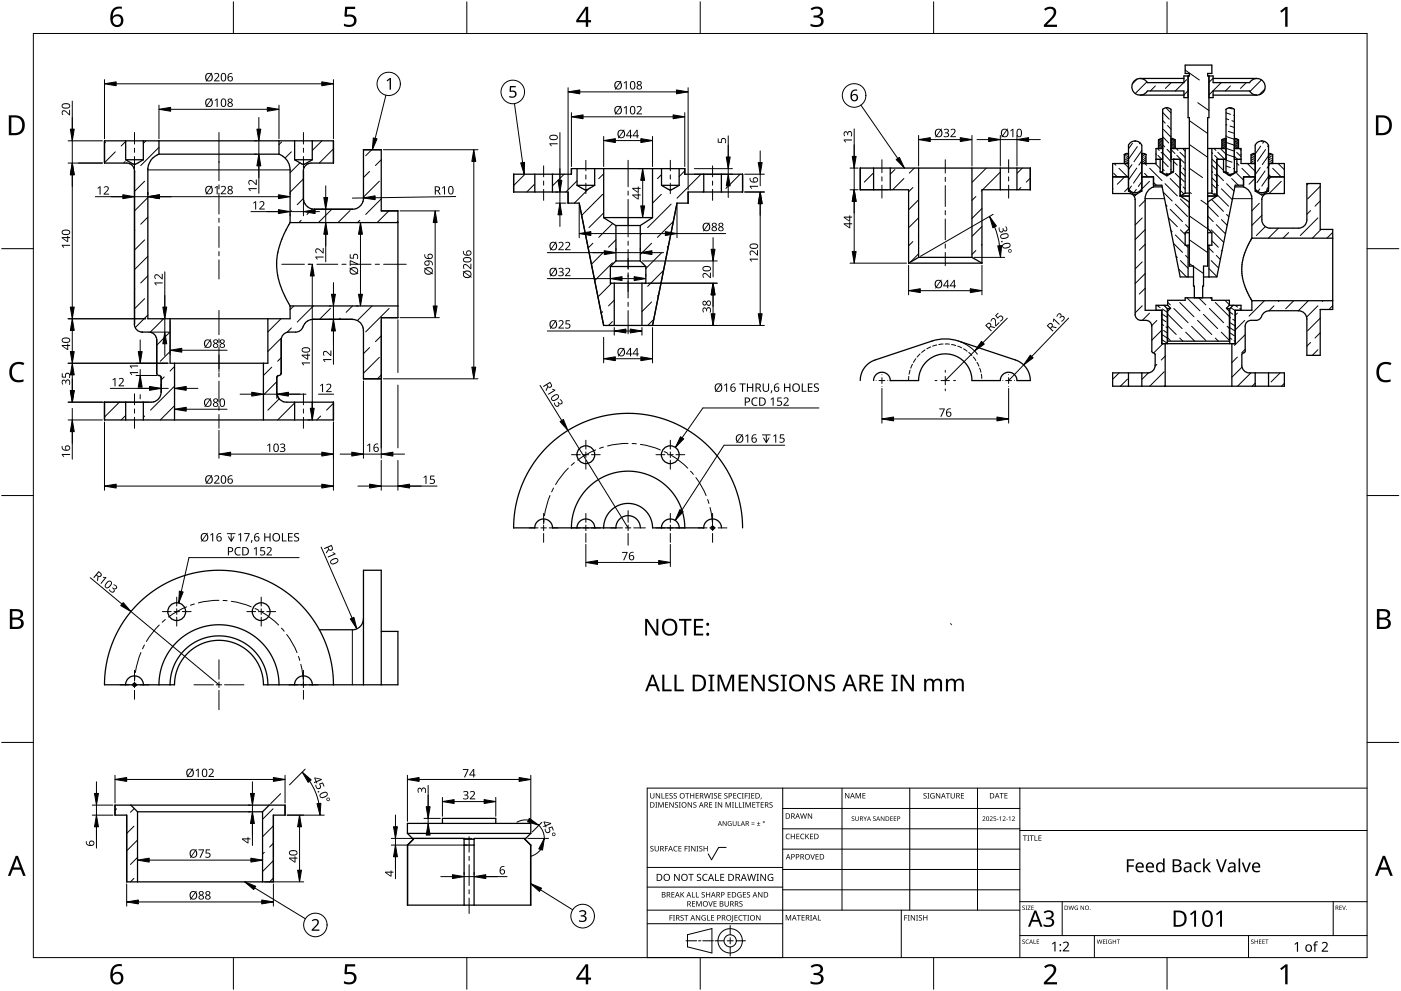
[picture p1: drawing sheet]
<svg xmlns="http://www.w3.org/2000/svg" width="420mm" height="297mm" viewBox="0 0 420 297" stroke-linecap="round" stroke-linejoin="round" font-family="sans-serif">
<g fill="none" stroke="#000" stroke-width=".3">
<path d="M341.1 23.7l-1.5 1.4M344 24.5l-3.5 3.5M346.5 25.8l-1.5 1.5M348.7 36.1l.7 .8M348.7 33.7l2 2M348.9 38.8l2.3 2.3M349.7 32.3l1.5 1.6M350.1 37.6l1.1 1.1M351.2 24.8l-1.7 1.7M355 24.8l-2.5 2.5M355.4 21l4.3 3M355.9 23.9l-.8 .8"/>
<path d="M356.3 28.8h.1M356.3 27.2l-1.2 1.2M356.7 36.2l5.5 3.8M359.2 30.8l3.4 2.3M363.8 23.5l-1.2 1.2M366.2 24.8l-3.6 3.6M367.7 37.4l.2 .1M367.7 35.6l.8 .3M367.7 33.8l1.3 .5M368.4 39.4l1.8 .6M368.5 32.3l1.1 .4M368.9 37.8l1.3 .4"/>
<path d="M369 25.8l-1.5 1.5M369.4 36.2l.8 .2M370 34.6l.2 .1M373.8 24.8l-1.8 1.7M378.3 23.9l-3.4 3.5M379.3 26.7l-1.7 1.7M31.6 42.6l-.3 .3M34.6 45.5l-3.3 3.3M37.5 48.4l-.4 .5M37.7 42.4l-1.4 1.4M40.4 51.4l-.1 .1M43.4 54.3l-3.1 3.1"/>
<path d="M43.7 42.2l-.7 .8M44.3 59.2l-4 4M47.7 44.2l-5.5 5.4M84.4 42.6l-.7 .8M87.4 45.5l-1.9 1.9M89.9 48.8l-2.9 3M91 53.6l-4 4M91 59.5l-1.9 1.9M96.5 42.2l-2.9 2.9M100 44.6l-4.3 4.3M110.8 51.4l-1.8 1.8M111.5 44.9l-1.8 1.8"/>
<path d="M113.8 54.3l-4.8 4.8M114.3 47.9l-1.7 1.7M114.3 59.6l-4.6 4.7M157.3 52.4l-3.3 3.2M160.2 55.3l-2.2 2.3M169.2 52.2l-3.5 3.5M173.1 54.2l-3.4 3.4M176.5 56.6l-4.3 4.3M180.7 58.2l-6.3 6.4M181 52.1l-1.4 1.5M198.3 58.2l-2.6 2.7M198.4 52.3l-1.2 1.3"/>
<path d="M205.4 51.2l-1.7 1.7M210.1 52.4l-7.1 7M211.1 57.3l-.3 .3M222 52.2l-4.3 4.3M222.7 57.4l-.2 .2M258 50.4h.1M262 51.8l-2.8 2.8M268.4 50.8l-1.4 1.4M271.1 53.5l-3.4 3.4M273.8 56.2l-1.3 1.3M274.2 50.4l-1.5 1.5M275.5 54.5l-.1 .1"/>
<path d="M275.5 59.9l-3 3M292.7 58.9l-1.2 1.2M294.5 57.1l-.2 .2M295.8 50.4l-4.2 4.2M300 51.6l-5.3 5.3M306.2 56.2l-.7 .7M306.6 50.4l-1.5 1.5M309 53.4l-1.2 1.2M333.8 56.5l-.1 .1M334 52l1.1 1M334.1 49l.5 .5M335.6 50.4l2.5 2.6"/>
<path d="M337.2 48.7l.4 .3M337.2 48.1l.9 .7M337.2 47.5h.1M337.2 46.9l.3 .2M337.2 49l1.2 1.2M337.2 46.3l.6 .4M337.3 53l-2.2 2.2M337.4 47.7l1 .6M337.7 47.2l.7 .5M337.8 46.1l.3 .2M338 46.8l.4 .3M338.3 46.4l.1 .1"/>
<path d="M338.4 48.9v.1M338.4 56.3l-1.1 1.1M339.3 55.8l-.7 1M339.5 49.3l-1.1 1.5M339.6 42.9l-1.2 1.7M340.8 56.8l-.7 .9M340.9 58.2l-.7 .7M340.9 50.4l-2.4 3.5M341.1 44l-2.5 3.5M341.9 42.8l-.2 .3M342.4 51.4l-2.5 3.5M342.4 48.7l.5 .3"/>
<path d="M342.4 47.5l.2 .1M342.4 46.9l.5 .3M342.4 46.3l.8 .5M342.4 45.1l-2.3 3.4M342.4 48.2l-.9 1.3M342.4 54.4l-1 1.5M342.6 48.2l.9 .7M342.8 47.8l.9 .6M342.9 46l.6 .4M343.1 47.4l.6 .4M343.2 52l1.1 1M343.4 49l.5 .5"/>
<path d="M343.4 47l.3 .1M344.7 54.3l-2.3 2.4M344.8 50.4l3.7 3.7M345.9 54.7l.9 .8M346.4 49l1.5 1.5M346.7 46h.1M347.1 44.5l.5 .6M347.3 46.6l1.1 1.2M347.5 42.5h-.1M347.5 43.8l-.1 .1M347.7 42.7l-.3 .3M347.7 44l-.3 .3"/>
<path d="M347.8 41.7l-.4 .4M347.9 42.9l-.5 .5M347.9 44.2l-.2 .3M348.2 41.8l-.6 .5M348.2 43.1l-.6 .6M348.2 44.5h-.1M348.2 45.6l.5 .5M348.4 42l-.5 .5M348.4 43.3l-.5 .6M348.4 41.5l-.1 .2M348.6 42.2l-.5 .6M348.6 43.6l-.5 .5"/>
<path d="M348.7 41.7l-.2 .2M348.7 42.6l-.4 .4M348.7 43.1l-.2 .1M348.7 43.9l-.4 .4M348.7 44.4l-.1 .1M348.7 50.7l.4 .5M348.7 48.2l1.7 1.8M348.7 43.4l.6 .6M348.7 41l1.8 1.9M348.8 45.9l2.4 2.5M348.8 57.6l2.7 2.7M349.4 55l3.7 3.7"/>
<path d="M349.8 51.9l.4 .3M350 44.8l1.2 1.2M350.9 53.5l3 3M351.1 50.7l.1 .1M351.2 44.8l1.2 1.2M351.2 46.7l.2 .3M351.3 42.2l-.1 .1M351.3 43.6l-.1 .1M351.5 42.5l-.3 .3M351.5 43.8l-.3 .3M351.6 41.5l-.4 .4M351.7 42.7l-.5 .5"/>
<path d="M351.7 44l-.5 .5M351.9 41.6l-.5 .5M351.9 48.4l1.2 1.1M351.9 42.9l-.5 .5M351.9 44.2l-.2 .3M352 47.5l.2 .3M352.2 41.8l-.6 .5M352.2 43.1l-.6 .6M352.2 44.5h-.1M352.4 42l-.5 .5M352.4 43.3l-.5 .6M352.4 42.4l-.3 .4"/>
<path d="M352.4 42.9l-.1 .1M352.4 43.7l-.3 .4M352.4 44.2l-.1 .1M352.5 52l1.4 1.4M352.8 44.5l.5 .6M352.9 46.6l2.3 2.2M353.9 45.6l1.5 1.6M353.9 51.4l1.5 1.5M353.9 57l1.1 1.1M353.9 55.1l.4 .4M353.9 53.2l1.3 1.3M353.9 49.5l.4 .3"/>
<path d="M354 59.7l2.7 2.6M354.8 56l.6 .6M354.8 50.4l.6 .6M354.8 44.7l.6 .6M356.7 57.6l.6 .4M356.7 50.4l3.9 2.8M356.7 43.3l5.5 3.9M363.4 59.8l3.5 3.5M363.4 57.1l.3 .2M363.4 55.2l1.2 1.2M363.4 53.3l1.5 1.5M363.4 51.4l.3 .3"/>
<path d="M363.4 49.5l1.2 1.2M363.4 47.6l1.5 1.5M363.4 45.7l.3 .3M364.1 44.5l.5 .6M364.3 57.9l.6 .7M364.3 52.2l.6 .7M364.3 46.6l1.1 1.2M364.9 58.3l3.6 3.5M364.9 55.2l.5 .5M364.9 52.1l2 2M364.9 49.1l2 2M365.2 45.6l2.1 2.2"/>
<path d="M366.2 44.7l1.5 1.5M366.3 56.6l3.3 3.2M366.5 43.8l-.1 .1M366.5 42.7l-.1 .1M366.7 47.8l.2 .2M366.7 44l-.3 .4M366.8 42.8l-.4 .5M366.8 41.7l-.4 .5M367 44.2l-.3 .3M367 43l-.4 .6M367 41.9l-.4 .6M367.2 44.3l-.1 .2"/>
<path d="M367.3 43.2l-.5 .6M367.3 42.1l-.4 .6M367.3 41.5l-.2 .2M367.5 43.4l-.4 .6M367.6 42.3l-.5 .6M367.7 41.5l-.3 .4M367.7 42.1h.1M367.7 42.6l-.3 .4M367.7 43.2h-.1M367.7 43.7l-.3 .5M367.7 44.3l-.1 .1M367.7 51.5l.7 .3"/>
<path d="M367.7 49.8l1.3 .4M367.7 48l1.8 .6M367.7 46.2l2.3 .8M367.7 44.5l2.5 .8M367.7 42.7l2.5 .8M367.8 41l2.4 .8M367.8 55l2.3 2.3M368 52.2l.5 .4M369.4 52.1l.1 .1M369.4 53.5l2 2M369.9 50.5l.3 .1M370.2 46.8l.9 1"/>
<path d="M370.2 44.9l.1 .2M370.4 41.5l-.1 .1M370.4 44.2l-.2 .3M370.4 43.1l-.2 .3M370.4 42l-.2 .3M370.6 44.4v.1M370.7 43.3l-.5 .6M370.7 42.1l-.4 .7M370.7 41.6l-.2 .2M370.9 45.6l1.3 1.3M370.9 52l2 2M370.9 43.5l-.4 .6"/>
<path d="M370.9 48.9l.6 .6M370.9 42.3l-.4 .6M371 41.7l-.2 .3M371.2 43.6l-.5 .7M371.2 42.5l-.4 .6M371.3 41.8l-.2 .4M371.4 42.2l-.1 .2M371.4 42.7l-.4 .6M371.4 43.3l-.1 .2M371.4 43.8l-.4 .6M371.4 44.4l-.1 .1M371.8 44.7l.4 .4"/>
<path d="M372.4 50.4l2.6 2.6M374.1 49l2.3 2.3M375.2 48.7l.4 .2M375.2 48.2l.6 .2M375.2 47.6l.7 .3M375.2 47.1l.9 .4M375.2 46.6l1.1 .4M375.5 58.7l-.1 .1M375.6 46.2l.8 .3M375.8 49h.1M376 48.5l.4 .2M376.2 48.1l.2 .1"/>
<path d="M376.4 47.6h.1M376.4 53.4l-1.8 1.8M376.5 49.2l-.1 .1M377.8 56.6l-.6 .8M377.9 50.2l-1.5 2.2M378.1 43.8l-1.7 2.4M379.1 42.4l-.4 .5M379.4 51.2l-2.5 3.5M379.5 44.8l-2.4 3.5M380.4 52.3l.8 .7-.8 .8M380.4 48.8h.1M380.4 48.2l.3 .1"/>
<path d="M380.4 47.7l.5 .2M380.4 47.1l.7 .3M380.4 46.1l1.1 .4M380.4 49.2l.3 .3M380.4 43.6l-.3 .4M380.4 49.8l-.4 .6M380.4 52.9l-2 2.9M380.4 56l-.5 .8M380.8 48.9l.2 .1M381 48.5l.7 .3M381.1 48l.6 .2M381.3 47l-.9-.4-1.9 2.8"/>
<path d="M381.3 47.5l.4 .2M381.5 47.1h.2M381.7 50.4l2.5 2.6M383.3 49l1.9 1.9M384.3 54.3l-3.7 3.7M385.2 57.8l-.2 .2M392.4 55l-.5 .5M395.9 55.8l-3.7 3.8M40.4 69l-.1 .1M43.4 71.9l-3.1 3.1M44.3 65.1l-2.1 2.1M44.3 76.8l-4 4"/>
<path d="M87.4 63.1l-.4 .4M90.3 66l-.7 .7M93.7 62.6l-1.6 1.7M99.5 62.7l-4 4M105 63.1l-3.6 3.6M107.9 66l-.7 .7M116.6 63.2l-3.5 3.5M119.3 66.3l-.3 .4M177.8 72.9l-1.4 1.4M180.7 75.8l-3.3 3.4M181 63.8l-4.4 4.4M183.7 78.8l-5.4 5.3"/>
<path d="M183.7 67l-4.1 4.2M184.7 71.9l-2.2 2.2M192.5 70l-.5 .4M195.4 72.9l-3.4 3.4M198.3 75.8l-4.6 4.7M200.5 73.7l-.4 .4M201.3 61.2l-7.1 7M201.9 66.4l-4.7 4.8M273.8 72.4l-1.3 1.3M275.5 65.3l-2.8 2.8M275.5 70.7l-.1 .1M275.5 76.1l-2.5 2.5"/>
<path d="M292.7 75.1l-1.2 1.2M294.5 62.5l-3 3M294.5 67.9l-2.9 2.9M294.5 73.3l-.2 .2M294.5 78.7l-.1 .1M342.5 65.3l-2.1 2.1M342.5 78.5l-2.1 2.1M343.4 60l-1.7 1.8M343.4 68.8l-3 3M343.4 73.2l-1.7 1.8M349.6 61.4l.4 .4M350.4 65.3l2.7 2.7"/>
<path d="M350.9 62.7l3.7 3.7M351.1 69.1l.4 .4M351.9 72.9l2.7 2.7M352.5 70.4l2.9 3M352.5 61.2l3.7 3.7M352.7 76.8l.4 .4M354 68.9l1.4 1.4M354 78.1l2.3 2.3M355.5 67.3l1.2 1.2M355.5 76.6l.8 .7M355.6 73.5l.6 .6M356.7 79l1.1 .8"/>
<path d="M356.7 71.9l5.5 3.8M356.8 64.8l5.4 3.8M357.9 79.9l3 2.1M360.2 60l2 1.4M362.2 67.8l.1 .2M362.2 64.8l1.6 1.6M362.2 61.7l3.2 3.2M362.6 74.4l1.2 1.2M363.2 78.1l2.3 2.2M363.2 68.9l3.7 3.7M363.4 72.2l2 1.9M364.8 76.6l1.2 1.2"/>
<path d="M364.8 67.3l2.7 2.8M366.3 75l.2 .2M366.3 65.8l1.7 1.7M367.8 64.3l.7 .7M377.7 60.9l-2.3 2.3M378.4 64.6l-3 3M379.5 67.9l-2.7 2.7M383.4 68.4l-3 3M386.5 69.7l-1.7 1.7M387.8 68.4h.1M393 63.1l-1.1 1.1M395.2 65.3l-5.2 5.3"/>
<path d="M395.9 60.2l-1.5 1.6M396.2 68.8l-2.6 2.6M399.6 69.7l-1.6 1.7M40.4 86.6l-.1 .1M43.4 89.5l-3.1 3M44.3 82.7l-2.1 2.1M44.3 94.4l-3.7 3.8M49.1 95.5l-4.1 4.1M51 99.5l-4 4M84.3 95.5l-4 4M87.4 98.3l-1.3 1.3M88.1 91.7l-1.1 1.1"/>
<path d="M94 91.7l-4.9 4.8M99.1 92.4l-3.3 3.3M102 95.4l-.3 .3M105.7 91.7l-1.9 1.9M111.6 91.7l-4.4 4.4M116.7 92.4l-7 7.1M180.7 93.4l-.4 .5M183.4 84.9l-3.8 3.9M183.7 96.4l-1.2 1.2M184.2 90l-1.7 1.7M195.4 90.5l-2.9 2.9M196.1 95.7l-1.9 1.9"/>
<path d="M197.5 88.4l-.3 .4M199 81.1l-4.8 4.7M342.5 91.7l-2.1 2.1M343.4 86.4l-1.7 1.8M343.4 82l-3 3M344.7 93.9l-2.1 2.1M346.7 92.9l.1 .1M346.9 91.5l1 .7M346.9 96.1l-1.5 1.5M348.4 99l-3 3M348.4 94.6l-.1 .1M348.4 97.2l.6 .3"/>
<path d="M348.4 95.6l1.3 .9M348.4 94.1l1.7 1M348.5 92.6l1.6 1M349 99.1l1.1 .7M349.7 98l.4 .2M350.2 97.7l2.5 2.6M350.2 90.6l.8 .8M350.3 94.2l4.2 4.3M352 92.5l4.3 4.2M353.5 80.6l2.3 2.4M353.8 90.7l4.3 4.2M355.6 99.6l2.7 2.7"/>
<path d="M355.9 89.3l4 3.9M357.4 97.8l4.2 4.2M358.2 87.2h.1M359.1 96l4.3 4.3M359.5 89.3l2.1 2.1M360.9 94.2l4.3 4.3M362.6 80.5l2.4 2.4M362.7 92.5l4.3 4.2M363.1 89.3l.3 .3M364.5 90.7l4.2 4.2M366.2 99.6l2.5 2.4M367.4 90l1.3 1.3"/>
<path d="M368 97.8l.7 .6M368.8 99.7l1.4 .9M368.8 98.2l1.6 1.1M368.8 95.1l.2 .2M368.8 93.6l1 .6M369 96.8l1.4 .9M369.1 92.2l1.3 .9M369.7 95.7l.7 .5M370.4 91.5l.8 .5M370.4 94.6h.1M371.1 93.9l-.7 .6M371.8 92.5l.4 .2"/>
<path d="M373.3 96.1l-2.9 2.8M379.2 90.1l-4.6 4.6M382.1 91.7l-1.5 1.4M383.6 90.1l-.2 .3M388 90.1l-2.4 2.4M392.4 90.1l-3 3M395.2 91.7l-3.3 3.3M395.9 95.4l-3.7 3.7M395.9 99.8l-1.5 1.5M396.8 90.1l-.2 .3M399.7 91.6l-.9 .9M49.2 113l-.9 .9"/>
<path d="M51 105.3l-2.9 3M52.2 115.9l-7.1 7M52.3 109.9l-1.3 1.3M81.5 110l-2.5 2.5M83 114.4l-4 4M83.8 119.5l-3.5 3.4M84.3 107.2l-1 1.1M84.4 101.3l-4.1 4M110.8 104.2l-1.8 1.8M113.8 107.1l-4.8 4.8M114.3 100.7l-1.7 1.7M114.3 112.4l-1.1 1.1"/>
<path d="M335.6 111.8l-1.9 1.9M338.2 113.6l-2.2 2.2M344.4 111.7l-2 2M346.9 109.2l-.5 .6M348.4 101.8l1.7 1.1M348.4 100.3l1.7 1M348.8 103l-2.7 2.7M349.1 111.4l-4.3 4.4M349.4 106.7l-1.1 1.2M349.4 115.5l-.2 .3M350.2 101.3l.8 .7M353.8 101.3l.9 1"/>
<path d="M364.5 101.3l.9 1M368.8 101.3l.6 .4M370.1 102.1l.3 .3M371.1 107l-1.7 1.7M372.5 110l-3.1 3.1M373.4 100.3l-3.2 3.2M373.4 104.7l-1 1M375.1 111.8l-4 4M376.4 114.9l-.9 .9M383.9 111.8l-2.7 2.7M385.2 114.9l-.9 .9M393 102.6l-1.1 1.2"/>
<path d="M395.2 104.8l-1.6 1.7M35.8 120.5l-4.5 4.5M37.7 124.5l-1.4 1.4M43.4 124.7l-.4 .4M52.3 121.6l-4.2 4.3M88.4 120.8l-5.1 5.1M96.2 124.7l-1.2 1.2M100 120.9l-2.1 2M35 242.4l-.5 .5M40.2 247.6l-2.2 2.2M40.3 242.3l-1.2 1.2M41.2 251.8l-3.2 3.2"/>
<path d="M41.2 257l-2.1 2.1M79.3 255.5l-.6 .5M81.9 242.4l-3.2 3.2M81.9 258.1l-3.2 3.1M82 247.5l-3.3 3.3M82 252.8l-1.1 1.1M40.2 263.3l-1.1 1M82 263.2l-1.1 1.1"/>
</g>
<g fill="none" stroke="#000" stroke-width=".38">
<path d="M341.9 28.5h13.2M341.9 23.5h13.2M344.1 24.8a2.5 2.5 0 0 0-3.8-.7 2.5 2.5 0 0 0 0 3.9 2.5 2.5 0 0 0 3.8-.7M344.1 27.3h11v2h1.2M344.1 24.8h11v-2h1.6v-.8h-1.3v-2.5h8v2.5h-1.2v.8h1.6v2h11M348.7 32.8a1.79 1.79 0 0 1 2.5 0v19M348.7 32.8v19M356.3 22.8v12.5h.4v44.5h1.2v6h.3v3.5M362.6 22.8v12.5h-.4v44.5h-1.3v6h-.2v3.5M363.8 28.5h13.1M374.7 24.8a2.51 2.51 0 0 1 3.8-.7 2.51 2.51 0 0 1 0 3.9 2.51 2.51 0 0 1-3.8-.7M374.8 27.3h-11v2h-1.2"/>
<path d="M376.9 23.5h-13.1M31.3 42.2h.1M31.3 48.9h6.7M31.3 48.9h.1M31.3 42.2v6.7M37.7 47.9l.1 .1a4 4 0 0 0 3 1.2l2.2-1.3M37.7 42.2v5.7M38 48.9a2.29 2.29 0 0 1 2.3 2.4M40.3 51.2v46a2.38 2.38 0 0 0 2.4 2.3l2 .1a2.3 2.3 0 0 1 2.3 2.3M43 42.2v5.7M43 47.9h-5.3M44.4 50.6l-.1 44.9h42.7v-3.8"/>
<path d="M44.5 49.4l-.2 1.2M47.7 46.2l-2.1 1.4-1 1.8M47.7 42.2v4M83.7 46.2a5.1 5.1 0 0 1 3.3 4.8M83.7 42.2v4M83.7 46.2h-36M87 50.9v15.8M88.4 47.9l.1 .1a4 4 0 0 0 2.9 1.2l2.2-1.3M88.4 42.2v5.7M91 59.4a3.3 3.3 0 0 0 3.3 3.3M91 51.2v8.2M91 59.4h.1"/>
<path d="M92.6 49a2.36 2.36 0 0 0-1.6 2.3M93.3 48.9l-.7 .1M93.3 48.9h6.7M93.6 42.2v5.7M93.6 47.9h-5.2M100 48.9h.1M100 42.2h-68.7M100 42.2v6.7M100 42.2h.1M109 59.4a3.3 3.3 0 0 1-3.3 3.3M109 44.9v14.5M109 44.9h5.3"/>
<path d="M109 44.9h.1M114.3 44.9v18.3h5M114.3 44.9h.1M154 52.2h.1M154 52.2v5.4M154 57.6h16.4v3.3M154 57.6h.1M160.4 52.2v5.4M165.7 52.2v5.4M171.4 50.6v1.6h-17.4M171.4 50.6h.1M173.1 55.6h.1a4 4 0 0 0 2.9 1.2l2.2-1.2"/>
<path d="M173.1 50.6v5M178.3 50.6v5M178.3 55.6h-5.2M181 50.6v14.6M195.7 50.6v14.6M198.4 55.6h.1a4 4 0 0 0 3 1.2l2.2-1.2M198.4 50.6v5M198.4 55.6h5.3M203.7 50.6v5M205.4 50.6h-34M205.4 50.6h.1M205.4 50.6v1.6h17.3"/>
<path d="M211.1 52.2v5.4M216.3 52.2v5.4M222.7 57.6h.1M222.7 57.6h-16.3v3.3M222.7 52.2v5.4M222.7 52.2h.1M258 50.4v6.5M258 50.4h51M258 56.9h14.5v22M258 56.9h.1M258 50.4h.1M262 50.4v6.5"/>
<path d="M267 50.4v6.5M275.5 50.4v26.7M291.5 50.4v26.7M300 50.4v6.5M305 50.4v6.5M309 56.9h-14.5v22M309 50.4v6.5M309 56.9h.1M309 50.4h.1M333.7 53h4.7M338.4 56.5a2.23 2.23 0 0 0 2 1.3 2.23 2.23 0 0 0 2-1.3M338.4 43.5v13.8"/>
<path d="M338.4 57.3l2 1.2 2-1.2M338.4 49h-4.7v9h5a1.7 1.7 0 0 1 1.7 1.8M338.4 46l-1.2 .3v2.7M339 57.3h-.6M340.4 42.3a2.09 2.09 0 0 0-2 1.2M340.4 42.3a2 2 0 0 1 2 1.2M340.4 59.8v34.5M340.5 57.8h-.1M340.5 42.3h-.1M341.9 57.3h.5M342.4 43.5v13.8M342.4 53h3.5v3"/>
<path d="M342.4 46l1.3 .3M343.4 59.5v33.5h5v10h22v-10h5v-2.9M343.7 46.3h.1M343.7 46.3v2.7M345.9 56a3.8 3.8 0 0 0-2.5 3.5M345.9 55.5h2.5l5.5 27.5h4M346.7 47.8h2M346.7 46.3h.1M347.9 51.5h.8M347.9 47.8v3.7M348.5 56h-2.6M348.7 51.8a1.91 1.91 0 0 0 2.5 0"/>
<path d="M348.7 44.5h-2v4.5h-4.3M348.7 41.5l-1.3 .4v2.6M351.2 47.8h2.7v11M351.2 44.5h5.5M351.2 41.5l1.2 .4v2.6M351.9 51.5l-2 1.2-2-1.2M351.9 47.8v3.7M351.9 51.5h-.7M353.9 58.8l2.8 1.7M355.4 57.9h1.3M355.4 44.5v13.4M355.4 57.9l-1.5 .9"/>
<path d="M356.7 58.8h-2.8M362.2 58.8h2.7M363.4 44.5v13.4M363.4 57.9l1.5 .9M363.4 57.9h-1.2M364.9 58.8l-2.7 1.7M366.9 47.8v3.7M366.9 51.5h.8M367.7 51.8a1.91 1.91 0 0 0 2.5 0M367.7 47.8h-2.8v11M367.7 44.5h-5.5M367.7 41.5l-1.3 .4v2.6"/>
<path d="M370.2 51.8v-19a1.79 1.79 0 0 0-2.5 0v19M370.2 44.5h2v4.5h4.2M370.2 41.5l1.2 .4v2.6M370.3 56h2.6M370.9 47.8v3.7M370.9 51.5l-2 1.2-2-1.2M370.9 51.5h-.7M372.2 47.8h-2M372.2 46.3h.1M372.9 56a3.6 3.6 0 0 1 2.5 3.5v11.9M372.9 55.5h-2.5l-5.5 27.5h-4M376.4 56.5a2.23 2.23 0 0 0 2 1.3 2.23 2.23 0 0 0 2-1.3"/>
<path d="M376.4 53h-3.5v3M376.4 46l-1.2 .3v2.7M376.4 57.3l2 1.2 2-1.2M376.4 43.5v13.8M377 57.3h-.6M378.4 42.3a2.07 2.07 0 0 0-2 1.2M378.4 42.3a2.02 2.02 0 0 1 2 1.2M378.4 59.8v6.1a2.52 2.52 0 0 0 2.5 2.5h8.5a2.5 2.5 0 0 0 2.5-2.5M378.5 42.3h-.1M378.5 57.8h-.1M379.9 57.3h.5M380.2 58a1.76 1.76 0 0 0-1.8 1.8"/>
<path d="M380.4 53h4.8M380.4 49h4.8v9h-5M380.4 46l1.3 .3v2.7M380.4 43.5v13.8M87 66.7l-.3 .6a20.8 20.8 0 0 0-2.4 18.9l2.7 5.5M94.3 62.7h.1M105.7 62.7h-11.4M119.3 63.2v32h-5v18.3M119.3 66.7h-32.3M119.3 63.2h.1M170.4 60.9h.1M173.7 60.9l7.3 36.7"/>
<path d="M173.7 60.9h-3.3M181 65.2l3.7 2.4M181 65.2h14.7M183 79.9v5h10.7v-5M183 79.9h10.7M184.7 67.6v10.6M184.7 78.2l-1.7 1.7M184.7 78.2h7.3M192 78.2l1.7 1.7M192 67.6v10.6M192 67.6h-7.3M195.7 65.2l-3.7 2.4"/>
<path d="M206.4 60.9h-3.4l-7.3 36.7M206.4 60.9h.1M275.5 77.1h16M275.5 77.1l-3 1.8M291.5 77.1l3 1.8M294.5 78.9h-22M355.4 69.8v3.7h1.3M355.4 69.8h1.3M356.3 73.5v9.5M356.7 68.5l-1.3 1.3M362.2 68.5l1.2 1.3M362.6 73.5v9.5"/>
<path d="M363.4 69.8h-1.2M363.4 69.8v3.7h-1.2M375.4 71.4l-2.2 4.8-.6 2.3-.2 2.1 .2 2.2 .5 2.3 .9 2.4 1.4 2.6M375.4 71.4h24.3M391.9 65.9v-10.9h4v13.8h3.8v24h-3.8v13.7h-4v-10.9M80.3 95.5v13.4h-29.3v-13.4M87 91.7h.1M88.7 99.5l-2 .1a2.31 2.31 0 0 0-2.4 2.3M94 95.7h11.7a3.2 3.2 0 0 1 3.3 3.3M94 95.7a3.5 3.5 0 0 0-3.3 2.7l-1.1 .9-1 .3M94 95.7h.1M109 99v14.5"/>
<path d="M119.3 91.7h-32.3M181 97.6h.1M184.2 84.9v12.7M192.5 84.9v12.7M195.7 97.6h-14.7M195.7 97.6h.1M340.4 94.3l.5 1.2a2.83 2.83 0 0 0 2.8 .5 1.71 1.71 0 0 1 1.7 1.8v7.5l1 1M349.1 91.5l1 1M350.1 92.5v10.5M350.1 92.5h.8M350.2 91.5h-3.5v1.5M350.2 91.5l.9 .9-.9 .9v9h18.5v-9l-.9-.9 .9-.9"/>
<path d="M350.2 91.5v-1.5h5.2v-.7h8v.7h5.3v1.5M368.7 91.5h3.5v1.5M368.8 92.5v10.5M368.8 92.5h-.9M369.8 91.5l-1 1M375.4 90.1h.1M375.4 90.1h24.3M380.7 93.2l-1.5 .4-1.3 2a2.92 2.92 0 0 1-2.7 .4 1.77 1.77 0 0 0-1.8 1.8v7.5l-1 1M389.4 93.2a2.45 2.45 0 0 1 2.5 2.5M389.4 93.1h-8.7M47 111.9l.2 .5 .5 .2M47 101.9h.1"/>
<path d="M47 101.9v10M47.7 112.5h.1M47.7 112.5l.2 .1M47.9 112.6h.1M47.9 112.6l.4 .4M48.3 113h.1M48.3 117.5a2.96 2.96 0 0 1-3 3.1l-14-.1M48.3 113v4.5M52.3 108.9v17M79 108.9v17M83.4 112.6l-.4 .6v4.3a2.96 2.96 0 0 0 3 3.1l14-.1M83.5 112.6h.1"/>
<path d="M84.3 111.9l-.3 .6-.5 .1M84.3 111.9v.1M84.3 101.9v10M84.3 101.9h.1M109 113.5h5.3M109 113.5h.1M114.3 113.5h.1M267 114.1l-.2-1-.6-.8-.8-.6-.9-.1-1 .2-.8 .5-.5 .8-.2 1M267 114.1h.1M287.4 102.2a12.3 12.3 0 0 0-7.9 0l-18.2 6.2-1.3 1-1.1 1.4-.7 1.6-.2 1.7M287.4 102.2l18.2 6.2 1.4 1 1.1 1.3 .7 1.6 .2 1.8h-4l-.2-1-.6-.8-.8-.5-.9-.2-.9 .1-.9 .6-.5 .8-.2 1h-8.5l-.2-1.6-.4-1.5-.7-1.4-1-1.2-1.2-1-1.4-.7-1.5-.5-1.6-.1-1.5 .1-1.5 .5-1.4 .7-1.3 1-1 1.2-.7 1.4-.5 1.5-.1 1.6h-8.5M338.4 111.8v4"/>
<path d="M342.4 111.8v4M346.4 109.5a2.26 2.26 0 0 1-2.2 2.3M346.4 106.3v3.2M349.4 103v12.8M369.4 103v12.8M372.4 106.3v3.2a2.32 2.32 0 0 0 2.2 2.3h10.6v4h-51.5v-4h10.5M376.4 111.8v4M380.4 111.8v4M31.3 120.5v5.4M31.3 120.5h.1M31.3 125.9h.1M37.7 120.5v5.4"/>
<path d="M43 120.5v5.4M88.4 120.5v5.4M93.6 120.5v5.4M100 125.9h-68.7M100 120.5v5.4M100 120.5h.1M100 125.9h.1M154 158.2l.2-3.4 .5-3.3 .8-3.2 1.1-3.2 1.5-3.1 1.7-2.9 2.1-2.7 2.2-2.4 2.5-2.3 2.7-2 3.1-1.9 2.9-1.3 3.2-1.2 3.3-.8 3.4-.5 3.3-.1 3.4 .2 3.3 .5 3.3 .8 3.1 1.1 2.9 1.4 2.9 1.8 2.8 2 2.5 2.3 2.1 2.4 2.1 2.7 1.7 2.9 1.5 3.1 1.1 3.1 .8 3.3 .5 3.3 .2 3.4M154 158.2h6.4M154 158.2h.1M160.4 158.2l.2-1 .6-.9 .8-.6 1.1-.1 1 .2 .8 .6 .6 .8 .2 1h19M160.4 158.2h.1"/>
<path d="M171.4 158.2l.3-3.3 1-3.2 1.6-3 2.1-2.5 2.6-2.2 3-1.5 3.2-1 3.2-.3 3.3 .4 3.2 .9 3 1.6 2.6 2.2 2.1 2.6 1.5 2.8 .9 3.1 .4 3.4M171.4 158.2h.1M178.4 158.2l-.2-1-.6-.9-.9-.5-1-.2-1.1 .2-.8 .6-.6 .8-.2 1M178.4 158.2h.1M181 158.2l.6-2.8 1.6-2.4 2.3-1.5 2.8-.6 2.9 .6 2.3 1.5 1.6 2.4 .6 2.8h15.3M181 158.2h.1M184.7 158.2l.3-1.4 .8-1.2 1.2-.8 1.4-.2 1.4 .3 1.1 .7 .9 1.2 .2 1.4M184.7 158.2h.1M198.4 158.2l.2-1 .5-.9 .9-.5 1.1-.2 1 .2 .8 .6 .6 .8 .2 1M198.4 158.2h.1M211 158.2l.2-1 .6-.9 .9-.6 1-.1 1 .2 .9 .6 .6 .8 .2 1M211 158.2h.1"/>
<path d="M109 185.4a3.3 3.3 0 0 1-3.3 3.4h-9.9M114.3 189.3h5v16h-40.3l-.3-2.6-.7-2.5-1.2-2.3-1.7-2.1-2-1.6-2.4-1.3-2.4-.7-2.7-.3-2.6 .3-2.4 .7-2.4 1.3-1.9 1.6-1.7 2-1.2 2.3-.8 2.5-.3 2.7h-21l.2-3.4 .5-3.4 .8-3.3 1.1-3.1 1.5-3 1.8-3 2-2.7 2.2-2.4 2.4-2.2 2.7-2 2.9-1.8 3.1-1.4 3.2-1.2 3.3-.8 3.4-.5 3.2-.2 3.4 .2 3.4 .5 3.3 .8 3 1.1 3.1 1.4 2.9 1.8 2.8 2 2.5 2.3 2.3 2.5 1.9 2.6 1.7 3 1.5 3 1.1 3.1 .8 3.3 .5 3.4 .2 3.4M43 205.3l-.2-1.1-.6-.8-.9-.6-1-.2-1 .2-.9 .6-.5 .8-.2 1.1M80.3 205.3l-.3-3-.8-2.6-1.3-2.6-1.9-2.2-2.2-1.9-2.6-1.3-2.6-.8-2.9-.3-2.9 .3-2.7 .8-2.6 1.4-2.2 1.8-1.9 2.3-1.3 2.5-.8 2.8-.3 2.8M83.7 205.3l-.4-3.7-1-3.2-1.6-3.1-2.3-2.8-2.7-2.2-3.1-1.6-3.4-1.1-3.6-.3-3.5 .3-3.3 1-3.2 1.7-2.7 2.3-2.3 2.8-1.6 3-1 3.4-.3 3.5M93.7 205.3l-.2-1.1-.6-.8-.9-.6-1-.2-1 .2-.9 .6-.6 .8-.2 1.1M109 205.3v-34.4h5.3v34.4M34.5 241.3h51v3h-3.5v20h-44v-20h-3.5zM39.2 241.3l2 2M41.2 243.3v21M78.7 243.3v21M78.7 243.3h-37.5"/>
<path d="M80.7 241.3l-2 2M122.2 253.3v18M122.2 249.8l1.7 1.8M122.2 249.8v-3h37v3M122.2 253.3h.1M123.9 251.6h.1M123.9 251.6l-1.7 1.7M124 251.6l-.2-.3h15.4v20M124 251.6l-1.8 1.7v18M132.7 246.8v-1.5h16v1.5M142.2 253.3h-3M142.2 251.6h-3"/>
<path d="M157.4 251.6l1.7 1.7M157.4 251.6l.2-.3h-15.4v20M157.4 251.6l1.8 1.7M157.4 251.6h.1M159.1 253.3v18M159.1 253.3h.1M159.2 253.3l-.1 18M159.2 249.8l-1.8 1.8M159.2 249.8h-37M122.2 271.3h36.9"/>
<circle cx="175.7" cy="136.3" r="2.67"/>
<circle cx="201" cy="136.3" r="2.68"/>
<circle cx="53" cy="183.3" r="2.67"/>
<circle cx="78.3" cy="183.3" r="2.67"/>
</g>
<g fill="none" stroke="#000" stroke-width=".3">
<path d="M40.3 51.2h.1M44.3 50.9h42.7M91 51.2h.1M343.4 59.5h5.8M375.4 59.5h-5.8M105.7 62.7h.1M40.3 97.2h.1M105.7 95.7h.1M47 111.9h.1M48.3 113.2h.1M48.3 117.5h.1M83 113.2h.1"/>
<path d="M83 117.5h.1M84.3 111.9h.1M105.7 188.8v16.5"/>
</g>
<g fill="none" stroke="#000" stroke-width=".3">
<path d="M172.3 138.7l-1 .8M178.6 134.9l-2.7 1.3-2.6 1.7M181 134l-1.2 .4M188.3 132.9l-3 .2-3.1 .6M189.6 133h1.2M192.1 133.2l3 .6 2.9 1.1M199.2 135.4l1.1 .5M201.4 136.5l2.5 1.8 2.3 2M163 158.2h.1M163.2 155.8l-.2 1.2M164.9 148.5l-1 3-.6 3M166 146.3l-.6 1.1"/>
<path d="M170.4 140.3l-2 2.3-1.8 2.6M207.1 141.3l.8 .9M208.7 143.2l1.7 2.5 1.4 2.8M212.2 149.7l.4 1.2M212.9 152.1l.6 3 .2 3.1M65.7 179.9l-3.1 .2-3.1 .6M66.9 180l1.2 .1M42.2 195.6l-.9 2.9-.7 3.1M43.3 193.3l-.5 1.2M47.8 187.4l-2.1 2.3-1.8 2.6M49.6 185.7l-1 .8M56 181.9l-2.8 1.3-2.7 1.7"/>
<path d="M58.3 181l-1.2 .4M69.4 180.2l3 .7 3 1M76.5 182.4l1.1 .6M78.7 183.5l2.5 1.8 2.4 2.1M84.4 188.3l.8 .9M86 190.2l1.7 2.6 1.4 2.8M89.5 196.8l.4 1.1M90.2 199.1l.6 3.1 .2 3.1M40.4 202.8l-.1 1.2"/>
</g>
<g fill="none" stroke="#000" stroke-width=".38">
<circle cx="213.7" cy="158.2" r=".49"/>
<circle cx="40.3" cy="205.3" r=".49"/>
</g>
<g fill="none" stroke="#000" stroke-width=".3">
<path d="M272.5 112.8v1.3M272.9 110.9l-.3 1.3M273.6 109.2l-.5 1.1M274.7 107.5l-.8 1.1M275.9 106.1l-.9 .9M277.4 104.9l-1 .7M279.1 104l-1.1 .5M280.9 103.4l-1.2 .3M282.8 103.1l-1.2 .2M283.5 103.1l1.2 .1M285.4 103.3l1.2 .3M287.2 103.7l1.2 .6"/>
<path d="M289 104.5l1 .8M290.5 105.6l1 .9M291.9 107l.8 1.1M293 108.6l.6 1.2M293.8 110.3l.4 1.3M294.3 112.2l.1 1.2"/>
</g>
<path d="M10 10h400v277h-400z" fill="none" stroke="#000" stroke-width=".3"/>
<g fill="none" stroke="#000" stroke-width=".3">
<path d="M70 .5v9.5M140 .5v9.5M210 .5v9.5M280 .5v9.5M350 .5v9.5M.5 74.5h9.5M419.5 74.5h-9.5M.5 148.5h9.5M410 148.5h9.5M10 222.5h-9.5M410 222.5h9.5M70 287v9.5"/>
<path d="M140 287v9.5M210 287v9.5M280 287v9.5M350 287v9.5"/>
</g>
<g fill="#000">
<path d="M103.5 2h3v.7h-2.4l-.1 1.7a2.01 2.01 0 0 1 3 1.7 2.01 2.01 0 0 1-2.8 2l-1.1-.3v-.7a1.93 1.93 0 0 0 3-.6 1.37 1.37 0 0 0-.5-1.4 1.37 1.37 0 0 0-1.4-.1l-.5 .1-.4-.3zM243.1 2.6a2.32 2.32 0 0 1 3.7 .5 1.46 1.46 0 0 1-1.2 1.8 1.59 1.59 0 0 1 1.4 1.8 1.59 1.59 0 0 1-1.8 1.4l-2.1-.3v-.7a2.12 2.12 0 0 0 3.1-.5 1.21 1.21 0 0 0-1.6-1.3h-.6v-.7a1.53 1.53 0 0 0 2.1-1.1 1.49 1.49 0 0 0-2.6-.4zM313.1 2.7a2.03 2.03 0 0 1 2.1-.8 2.03 2.03 0 0 1 1.6 1.7 3.9 3.9 0 0 1-1.6 2.5l-1.2 1.3h3v.7h-3.9v-.6l1.5-1.6a2.56 2.56 0 0 0 1.3-2.9 1.62 1.62 0 0 0-2.4 .2zM383.9 3.3l1.6-1.2h.6v5.9h-.7l.1-5.2-1.2 1zM3.5 109.3a3.3 3.3 0 0 1 3.8-.5l-.3 .7a2.26 2.26 0 0 0-2.6 0 2.26 2.26 0 0 0-.8 2.6 2.12 2.12 0 0 0 3.1 1.7l.4-.1v.7a2.98 2.98 0 0 1-3.4-.4 2.98 2.98 0 0 1-.8-3.3zM413.5 109.3a3.3 3.3 0 0 1 3.8-.5l-.3 .7a2.26 2.26 0 0 0-2.7 0 2.26 2.26 0 0 0-.7 2.6 2.12 2.12 0 0 0 3.1 1.7l.4-.1v.7a2.98 2.98 0 0 1-3.4-.4 2.98 2.98 0 0 1-.8-3.3zM103.5 289h3v.7h-2.4l-.1 1.7a2.01 2.01 0 0 1 3 1.7 2.01 2.01 0 0 1-2.8 2l-1.1-.4v-.6a1.93 1.93 0 0 0 3-.7 1.37 1.37 0 0 0-.5-1.3 1.37 1.37 0 0 0-1.4-.1l-.5 .1-.4-.3zM243.1 289.6a2.32 2.32 0 0 1 3.7 .5 1.46 1.46 0 0 1-1.2 1.8 1.59 1.59 0 0 1 1.4 1.8 1.59 1.59 0 0 1-1.8 1.4l-2.1-.3v-.7a2.12 2.12 0 0 0 3.1-.5 1.21 1.21 0 0 0-1.6-1.4h-.6v-.6a1.53 1.53 0 0 0 2.1-1.1 1.49 1.49 0 0 0-2.6-.4zM313.1 289.7a2.03 2.03 0 0 1 2.1-.8 2.03 2.03 0 0 1 1.6 1.7 3.9 3.9 0 0 1-1.6 2.5l-1.2 1.3h3v.7h-3.9v-.7l1.5-1.5a2.56 2.56 0 0 0 1.3-2.9 1.62 1.62 0 0 0-2.4 .2zM383.9 290.3l1.6-1.2h.6v5.9h-.7l.1-5.2-1.2 1z"/>
<path d="M33.9 2.6a2.88 2.88 0 0 1 2.6-.6v.7a2.02 2.02 0 0 0-2.6 2.3 1.83 1.83 0 0 1 2.5-.3 1.83 1.83 0 0 1 .3 2.6 2.07 2.07 0 0 1-2.5 .6 2.07 2.07 0 0 1-1.1-2.4 4 4 0 0 1 .8-2.9zM33.8 6.2a1.3 1.3 0 0 0 2.6 0 1.3 1.3 0 0 0-2.6 0z"/>
<path d="M175.6 2h.8v4h.9v.7h-.9v1.3h-.7v-1.3h-2.9v-.6zM175.7 2.8l-2.2 3.2h2.2z"/>
<path d="M2.6 34.6h1.9a2.99 2.99 0 0 1 2.9 3 2.99 2.99 0 0 1-3.1 2.9h-1.7zM3.4 35.2v4.7h.8a2.35 2.35 0 0 0 2.4-2.1 2.35 2.35 0 0 0-1.9-2.6z"/>
<path d="M412.6 34.6h1.9a2.68 2.68 0 0 1 2.9 2.9 2.78 2.78 0 0 1-3.1 3h-1.7zM413.4 35.2v4.7h.8a2.35 2.35 0 0 0 2.4-2.1 2.35 2.35 0 0 0-2-2.6z"/>
<path d="M3 182.6h1.7a1.68 1.68 0 0 1 2.2 1.7 1.37 1.37 0 0 1-1.1 1.1 1.61 1.61 0 0 1 1.3 2 1.61 1.61 0 0 1-2 1.1h-2.1zM3.7 185.7v2.2h1.2a1.13 1.13 0 0 0 1.4-1.1 1.13 1.13 0 0 0-1.4-1.1zM3.7 183.2v1.9h1.1a1.02 1.02 0 0 0 1.3-1 1.02 1.02 0 0 0-1.4-.9z"/>
<path d="M412.9 182.6h1.7a1.68 1.68 0 0 1 2.3 1.7 1.37 1.37 0 0 1-1.1 1.1 1.61 1.61 0 0 1 1.3 2 1.61 1.61 0 0 1-2.1 1.1h-2.1zM413.7 185.7v2.2h1.2a1.13 1.13 0 0 0 1.4-1.1 1.13 1.13 0 0 0-1.5-1.1zM413.7 183.2v1.9h1.1a1.02 1.02 0 0 0 1.3-1 1.02 1.02 0 0 0-1.4-.9z"/>
<path d="M4.7 256.5h.7l2.3 6h-.8l-.7-1.8h-2.4l-.7 1.8h-.7zM5 257.3l-.9 2.7h1.9z"/>
<path d="M414.7 256.5h.7l2.3 6h-.8l-.7-1.8h-2.4l-.7 1.8h-.7zM415 257.3l-.9 2.7h1.9z"/>
<path d="M33.9 289.6a2.88 2.88 0 0 1 2.6-.6v.7a2.02 2.02 0 0 0-2.6 2.3 1.83 1.83 0 0 1 2.5-.3 1.83 1.83 0 0 1 .3 2.6 2.07 2.07 0 0 1-2.5 .6 2.07 2.07 0 0 1-1.1-2.4 4 4 0 0 1 .8-2.9zM33.8 293.2a1.3 1.3 0 0 0 2.6 0 1.3 1.3 0 0 0-2.6 0z"/>
<path d="M175.6 289h.8v4h.9v.7h-.9v1.3h-.7v-1.3h-2.9v-.6zM175.7 289.8l-2.2 3.2h2.2z"/>
</g>
<g fill="none" stroke="#000" stroke-width=".3">
<path d="M234.7 236.2v50.8h-40.6v-50.8h215.9M252.5 236.2v36.6M272.8 236.2v36.6M293.2 236.2v36.6M305.9 236.2v50.8M217.8 254h-2.3l-2.1 3.7-1-1.8M234.7 242.3h71.2M234.7 254.5h71.2M305.9 248.4h-71.2M410 248.9h-104.1M194.1 272.8h111.8M219 277.4v2.8"/>
<path d="M234.7 276.9h-40.6M234.7 265.9h-40.6M234.7 260h-40.6M270.3 272.8v14.2M305.9 260.6h-71.2M305.9 266.7h-71.2M305.9 270.3h104.1M318.6 270.3v10.1M399.8 270.3v10.1M205.7 282h3.2M206.2 280.2l7.3-1.9v7.3l-7.3-1.8zM209.5 282h.7"/>
<path d="M214 282h-3.2M214.4 282h2.8M218.1 282h1.8M219 281.1v1.8M219 283.8v2.8M223.6 282h-2.8M328.2 280.4v6.6M374.4 280.4v6.6M410 280.4h-104.1"/>
<circle cx="219" cy="282" r="3.7"/>
<circle cx="219" cy="282" r="1.83"/>
</g>
<g fill="#000">
<path d="M195 237.7h.2v1.1a.42 .42 0 0 0 .4 .4 .42 .42 0 0 0 .4-.4v-1.1h.2v1.1a.62 .62 0 0 1-.6 .6 .62 .62 0 0 1-.6-.6zM196.7 237.7h.2l.9 1.4v-1.4h.2v1.6h-.3l-.8-1.3v1.3h-.2zM198.4 237.7h.2v1.5h.7v.1h-.9zM199.6 237.7h.9v.2h-.7v.5h.6v.2h-.6v.6h.7v.1h-.9zM200.8 237.9l.6-.2 .3 .1v.2a.38 .38 0 0 0-.5-.2 .38 .38 0 0 0-.2 .5 .38 .38 0 0 0 .5 .2l.3 .3-.2 .4-.7 .1h-.2l.1-.2a.41 .41 0 0 0 .6 .1 .41 .41 0 0 0 .1-.5 .41 .41 0 0 0-.5-.2zM202.1 237.9l.5-.2 .4 .1-.1 .2a.38 .38 0 0 0-.5-.2 .38 .38 0 0 0-.2 .5 .38 .38 0 0 0 .5 .2l.3 .3-.1 .4-.7 .1h-.2l.1-.2a.41 .41 0 0 0 .5 .1 .41 .41 0 0 0 .2-.5 .41 .41 0 0 0-.6-.2zM205.5 237.7h1.2v.2h-.5v1.4h-.2v-1.4h-.5zM207 237.7h.2v.7h.8v-.7h.2v1.6h-.2v-.7h-.8v.7h-.2zM208.6 237.7h.9v.2h-.7v.5h.7v.2h-.7v.6h.7v.1h-.9zM211.1 237.7h.2l.4 1.4 .3-1.4h.2l.4 1.4 .4-1.4h.2l-.5 1.6h-.2l-.4-1.3-.3 1.3h-.3zM213.3 237.7h.6l-.2 .2v1.3l.2 .1h-.6l.2-.1v-1.3zM214.2 237.9l.5-.2 .4 .1-.1 .2a.38 .38 0 0 0-.5-.2 .38 .38 0 0 0-.2 .5 .38 .38 0 0 0 .5 .2l.3 .3-.1 .4-.7 .1h-.2l.1-.2a.41 .41 0 0 0 .5 .1 .41 .41 0 0 0 .2-.5 .41 .41 0 0 0-.6-.2z"/>
<path d="M215.4 237.7h.9v.2h-.7v.5h.7v.2h-.7v.6h.7v.1h-.9zM217.3 237.9l.5-.2 .4 .1-.1 .2a.38 .38 0 0 0-.5-.2 .38 .38 0 0 0-.2 .5 .38 .38 0 0 0 .5 .2l.3 .3-.2 .4-.6 .1h-.2l.1-.2a.41 .41 0 0 0 .5 .1 .41 .41 0 0 0 .2-.5 .41 .41 0 0 0-.6-.2zM219.9 237.7h.9v.2h-.7v.5h.7v.2h-.7v.6h.7v.1h-.9zM221.3 237.9l.6-.2 .4 .1-.1 .2a.66 .66 0 0 0-.9 .6 .66 .66 0 0 0 .9 .5 .77 .77 0 0 1-1.1-.1 .77 .77 0 0 1 .2-1.1zM222.5 237.7h.5l-.1 .2v1.3l.1 .1h-.5l.2-.1v-1.3zM223.4 237.7h.9v.2h-.7v.6h.6v.2h-.6v.6h-.2zM224.4 237.7h.6l-.2 .2v1.3l.2 .1h-.6l.2-.1v-1.3zM225.3 237.7h.9v.2h-.7v.5h.7v.2h-.7v.6h.7v.1h-.9zM228.2 239.1h.2l-.3 .5zM253.4 237.7h.3l.8 1.3v-1.3h.2v1.6h-.2l-.9-1.3v1.3h-.2zM256.6 237.7h.3l.5 1.3 .5-1.3h.3v1.6h-.2v-1.4l-.7 1.4-.5-1.4v1.4h-.2zM258.6 237.7h1v.2h-.7v.5h.6v.2h-.6v.5h.7v.2h-1z"/>
<path d="M277 237.9l.6-.2 .3 .1-.1 .2a.38 .38 0 0 0-.5-.2 .38 .38 0 0 0-.1 .5 .38 .38 0 0 0 .5 .2l.2 .3-.1 .4-.7 .1h-.2l.1-.2a.41 .41 0 0 0 .6 .1 .41 .41 0 0 0 .1-.5 .41 .41 0 0 0-.5-.2zM278.1 237.7h.6l-.2 .2v1.3l.2 .1h-.6l.2-.1v-1.3zM279.2 237.9l.7-.2 .4 .1-.1 .2a.67 .67 0 0 0-1 .5 .67 .67 0 0 0 .9 .6v-.4h-.4v-.2h.6v.8a.88 .88 0 0 1-1.2-.2 .88 .88 0 0 1 .1-1.2zM280.7 237.7h.2l.9 1.4v-1.4h.2v1.6h-.3l-.8-1.3v1.3h-.2zM283.7 237.7h1.2v.2h-.5v1.4h-.2v-1.4h-.5zM285.1 237.7h.2v1.1a.42 .42 0 0 0 .4 .4 .42 .42 0 0 0 .4-.4v-1.1h.2v1.1a.62 .62 0 0 1-.6 .6 .62 .62 0 0 1-.6-.6zM288.2 237.7h.9v.2h-.7v.5h.7v.2h-.7v.6h.7v.1h-.9zM299.8 237.7h1.2v.2h-.5v1.4h-.2v-1.4h-.5zM301.2 237.7h.9v.2h-.7v.5h.7v.2h-.7v.5h.7v.2h-.9zM195.1 253.7l.6-.2 .3 .1-.1 .2a.38 .38 0 0 0-.5-.1 .38 .38 0 0 0-.1 .5 .38 .38 0 0 0 .4 .2l.3 .2-.1 .5-.7 .1-.2-.1 .1-.1a.41 .41 0 0 0 .6 .1 .41 .41 0 0 0 .1-.6 .41 .41 0 0 0-.6-.2zM196.5 240.4h.6l-.2 .2v1.3l.2 .2h-.6l.2-.2v-1.3zM196.3 253.6h.2v1a.42 .42 0 0 0 .5 .4 .42 .42 0 0 0 .4-.4v-1h.2v1a.62 .62 0 0 1-.6 .6 .62 .62 0 0 1-.7-.6z"/>
<path d="M197.4 240.4h.3l.5 1.4 .5-1.4h.3v1.7h-.2l.1-1.5-.8 1.5-.5-1.5v1.5h-.2zM199.4 253.6h.9v.1h-.7v.6h.7v.2h-.7v.7h-.2zM199.5 240.4h.9v.2h-.7v.5h.6v.2h-.6v.6h.7v.2h-.9zM200.7 240.4h.3l.8 1.4v-1.4h.2v1.7h-.2l-.9-1.4v1.4h-.2zM202.2 253.8l.4-.3 .6 .1-.1 .2-.4-.1a.66 .66 0 0 0-.5 .9 .66 .66 0 0 0 .9 .4 .77 .77 0 0 1-1.1-.1 .77 .77 0 0 1 .2-1.1zM202.5 240.6l.5-.2 .3 .1v.2a.38 .38 0 0 0-.5-.2 .38 .38 0 0 0-.2 .5 .38 .38 0 0 0 .5 .2 .51 .51 0 0 1 .1 .9 .51 .51 0 0 1-.8-.3l.1 .1a.41 .41 0 0 0 .5 0 .41 .41 0 0 0 .1-.5 .41 .41 0 0 0-.5-.2zM203.6 240.4h.6l-.2 .2v1.3l.2 .2h-.6l.2-.2v-1.3zM203.5 253.6h.9v.1h-.7v.6h.6v.1h-.6v.6h.7v.2h-.9zM205.3 253.6h.9v.1h-.7v.6h.7v.2h-.7v.7h-.2zM206.4 253.6h.6l-.2 .1v1.3l.2 .2h-.6l.2-.2v-1.3zM206.2 240.4h.3l.8 1.4v-1.4h.2v1.7h-.2l-.9-1.4v1.4h-.2zM207.3 253.6h.2l.9 1.3v-1.3h.2v1.6h-.3l-.9-1.4 .1 1.4h-.2z"/>
<path d="M208 240.6l.5-.2 .4 .1-.1 .2a.38 .38 0 0 0-.5-.2 .38 .38 0 0 0-.2 .5 .38 .38 0 0 0 .5 .2 .51 .51 0 0 1 .1 .9 .51 .51 0 0 1-.8-.3l.1 .1a.41 .41 0 0 0 .5 0 .41 .41 0 0 0 .1-.5 .41 .41 0 0 0-.5-.2zM208.9 253.6h.6l-.2 .1v1.3l.2 .2h-.6l.2-.2v-1.3zM209.8 253.7l.5-.2 .3 .1v.2a.38 .38 0 0 0-.5-.1 .38 .38 0 0 0-.2 .5 .38 .38 0 0 0 .5 .2l.3 .2-.2 .5-.7 .1-.1-.1 .1-.1a.41 .41 0 0 0 .5 .1 .41 .41 0 0 0 .1-.6 .41 .41 0 0 0-.5-.2zM211 253.6h.2v.7h.8v-.7h.2v1.6h-.2v-.8h-.8v.8h-.2zM212.7 240.4h.9v.2h-.7v.5h.6v.2h-.6v.6h.7v.2h-.9zM214.4 240.4h.6l-.2 .2v1.3l.2 .2h-.6l.2-.2v-1.3zM215.3 240.4h.2l.9 1.4v-1.4h.2v1.7h-.3l-.8-1.4v1.4h-.2zM216.7 246.1h.2l.8 1.2v-1.2h.2v1.5h-.2l-.8-1.2v1.2h-.2zM217.6 240.4h.3l.5 1.4 .5-1.4h.3v1.7h-.2v-1.5l-.7 1.5-.5-1.5v1.5h-.2zM218.4 246.3l1-.1-.2 .1a.6 .6 0 0 0-.8 .5 .6 .6 0 0 0 .8 .6v-.4l-.3-.2h.5v.7a.8 .8 0 0 1-1-.2 .8 .8 0 0 1 0-1zM219.5 240.4h.6l-.2 .2v1.3l.2 .2h-.6l.2-.2v-1.3zM220.4 240.4h.2v1.5h.7v.2h-.9z"/>
<path d="M219.8 246.1h.1v.9a.38 .38 0 0 0 .4 .4 .38 .38 0 0 0 .4-.4v-.9h.2v.9a.56 .56 0 0 1-.6 .6 .56 .56 0 0 1-.5-.6zM221.3 246.1h.1v1.3h.7v.2h-.8zM221.6 240.4h.2v1.5h.7v.2h-.9zM222.7 240.4h.6l-.2 .2v1.3l.2 .2h-.6l.2-.2v-1.3zM223.6 240.4h.3l.5 1.4 .5-1.4h.3v1.7h-.2v-1.5l-.7 1.5-.6-1.5 .1 1.5h-.2zM225.4 247l.9 .1zM225.4 246.6l.9 .1zM225.6 240.4h.9v.2h-.7v.5h.7v.2h-.7v.6h.7v.2h-.9zM227 247.4l1 .2zM226.7 240.4h1.2v.2h-.5v1.5h-.2v-1.5h-.5zM227.4 246.3l.2 .5h.4l-.4 .1v.4l-.2-.4h-.4l.4-.1zM228.1 240.4h1v.2h-.7v.5h.6v.2h-.6v.6h.7v.2h-1z"/>
<path d="M230.8 240.6l.6-.2 .3 .1-.1 .2a.38 .38 0 0 0-.5-.2 .38 .38 0 0 0-.1 .5 .38 .38 0 0 0 .5 .2 .51 .51 0 0 1 0 .9 .51 .51 0 0 1-.8-.3l.1 .1a.41 .41 0 0 0 .6 0 .41 .41 0 0 0 .1-.5 .41 .41 0 0 0-.5-.2zM235.8 250.1l.5-.2 .6 .1-.1 .2-.4-.1a.66 .66 0 0 0-.5 .8 .66 .66 0 0 0 .9 .4 .77 .77 0 0 1-1.1-.1 .77 .77 0 0 1 .1-1.1zM237.2 249.9h.2v.7h.8v-.7h.2v1.6h-.2v-.7h-.8v.7h-.2zM238.8 249.9h.9v.2h-.7v.5h.7v.2h-.7v.5h.7v.2h-.9zM240.2 250.1l.6-.2 .4 .1v.2a.66 .66 0 0 0-1 .5 .66 .66 0 0 0 1 .6 .77 .77 0 0 1-1.1-.1 .77 .77 0 0 1 .1-1.1zM240 243.8h.2l.3 1.4 .4-1.4h.2l.4 1.4 .3-1.4h.2l-.4 1.6h-.2l-.4-1.4-.4 1.4h-.2zM241.5 249.9h.2v.8l.7-.8h.3l-.7 .7 .7 .9h-.2l-.6-.7-.2 .7h-.2zM243 256h.2l.5 1.4 .5-1.4h.2l-.6 1.6h-.2zM242.3 243.8h.2l.9 1.3v-1.3h.1v1.6h-.2l-.9-1.3 .1 1.3h-.2zM242.9 249.9h.9v.2h-.7v.5h.7v.2h-.7v.5h.7v.2h-.9zM244.6 256h.9v.2h-.7v.5h.7v.2h-.7v.5h.7v.2h-.9zM255.5 244.8l.4-.1 .3 .2a.33 .33 0 0 0-.5-.1 .33 .33 0 0 0-.1 .5 .33 .33 0 0 0 .5 .1 .43 .43 0 0 1-.1 .7 .43 .43 0 0 1-.6-.3 .33 .33 0 0 0 .5 .2 .33 .33 0 0 0 0-.5l-.5-.3z"/>
<path d="M256.5 244.7h.2v.9a.35 .35 0 0 0 .3 .3 .35 .35 0 0 0 .4-.3v-.9h.2v.9a.52 .52 0 0 1-.6 .5 .52 .52 0 0 1-.5-.5zM258.9 244.7l.6 .7 .5-.7-.5 .8v.6h-.1v-.6zM261.9 244.8l.5-.1 .2 .2a.33 .33 0 0 0-.5-.1 .33 .33 0 0 0-.1 .5 .33 .33 0 0 0 .5 .1 .43 .43 0 0 1 0 .7 .43 .43 0 0 1-.7-.3 .33 .33 0 0 0 .5 .2 .33 .33 0 0 0 0-.5l-.4-.3zM264.2 244.7h.1l.8 1.1v-1.1h.1v1.4h-.2l-.7-1.2v1.2h-.1zM267 244.7h.7l-.5 .1v.5h.5l-.5 .1v.5l.5 .2h-.7zM268 244.7h.8l-.6 .1v.5h.6l-.6 .1v.5l.6 .2h-.8zM294.7 244.8a.49 .49 0 0 1 .7 .1 .49 .49 0 0 1-.3 .7l-.3 .3 .7 .2h-.9l.4-.5a.37 .37 0 0 0 .4-.6 .37 .37 0 0 0-.7-.1zM296.8 244.8a.49 .49 0 0 1 .8 .1 .49 .49 0 0 1-.3 .7l-.3 .3 .7 .2h-.9l.4-.5a.37 .37 0 0 0 .3-.6 .37 .37 0 0 0-.6-.1zM298 244.7h.7l-.5 .1-.1 .4h.2a.44 .44 0 0 1 .4 .7 .44 .44 0 0 1-.8-.1 .39 .39 0 0 0 .6 .1 .39 .39 0 0 0 0-.6 .39 .39 0 0 0-.5 0zM299 245.5l.4 .1zM299.7 245l.5-.3v1.4h-.2v-1.2zM300.7 244.8a.49 .49 0 0 1 .8 .1 .49 .49 0 0 1-.3 .7l-.3 .3 .7 .2h-.9l.4-.5a.37 .37 0 0 0 .3-.6 .37 .37 0 0 0-.6-.1z"/>
<path d="M301.8 245.5l.4 .1zM302.5 245l.5-.3v1.4h-.2v-1.2zM303.5 244.8a.49 .49 0 0 1 .8 .1 .49 .49 0 0 1-.3 .7l-.3 .3 .7 .2h-.9l.3-.5a.37 .37 0 0 0 .4-.6 .37 .37 0 0 0-.6-.1zM306.8 250.4h1.2v.2h-.5v1.4h-.2v-1.4h-.5zM308.1 250.4h.6l-.2 .2v1.3l.2 .1h-.6l.2-.1v-1.3zM308.8 250.4h1.2v.2h-.5v1.4h-.2v-1.4h-.5zM310.2 250.4h.3v1.4h.7v.2h-1zM311.4 250.4h.9v.2h-.7v.5h.7v.2h-.7v.5h.7v.2h-.9zM360.8 257.3h.5v2.6l1.3-1.4h.5l-1.2 1.3 1.3 1.6h-.6l-1-1.3-.3 .3v1h-.5zM364.7 257.6h.5l1.1 3.3 1.1-3.3h.5l-1.4 3.8h-.4zM200.8 274.3h.9v.2h-.7v.5h.7v.2h-.7v.7h-.2zM201.4 267.4h.9v.2h-.7v.5h.6v.1h-.6v.6h.7v.2h-.9z"/>
<path d="M201.8 274.3h.6l-.2 .2v1.3l.2 .1h-.6l.2-.1v-1.3zM202.2 261.9h.3l1.1 1.8v-1.8h.2v2.1h-.3l-1.1-1.7v1.7h-.2zM204.1 274.4l.6-.1 .3 .1v.1a.38 .38 0 0 0-.5-.1 .38 .38 0 0 0-.2 .5 .38 .38 0 0 0 .5 .2l.3 .3-.2 .4-.7 .1h-.2l.2-.2a.41 .41 0 0 0 .5 .1 .41 .41 0 0 0 .1-.6 .41 .41 0 0 0-.5-.1zM204.1 267.4h.2v.8l.7-.8h.2l-.6 .7 .7 .9h-.3l-.6-.8-.1 .8h-.2zM205.2 274.3h1.2v.2h-.5v1.4h-.2v-1.4h-.5zM206.4 261.9h1.6v.3h-.6v1.8h-.3v-1.8h-.7zM207.5 267.4h.2v1.4h.7v.2h-.9zM207.5 270.1h.9v.2h-.7v.5h.7v.2h-.7v.6h.7v.1h-.9zM208.7 267.4h.2v1.4h.7v.2h-.9zM208.8 270.1h.3l.5 1.3 .5-1.3h.3v1.6h-.2v-1.4l-.7 1.4-.5-1.4v1.4h-.2zM208.7 274.3h.2l.9 1.3v-1.3h.2v1.6h-.3l-.8-1.3v1.3h-.2zM209.1 262.1l.4-.2 .8 .1-.3 .2a.44 .44 0 0 0-.7 .2 .44 .44 0 0 0 .5 .5l.5 .5-.3 .6a.71 .71 0 0 1-1-.3l.3 .1a.47 .47 0 0 0 .7-.3 .47 .47 0 0 0-.6-.5l-.4-.3z"/>
<path d="M210.6 274.5l.7-.2 .4 .1-.1 .1a.67 .67 0 0 0-1 .5 .67 .67 0 0 0 .9 .7v-.5h-.4v-.1h.6v.8a.88 .88 0 0 1-1.2-.2 .88 .88 0 0 1 .1-1.2zM210.5 267.5l.5-.1 .4 .1-.1 .1a.38 .38 0 0 0-.5-.1 .38 .38 0 0 0-.2 .5 .38 .38 0 0 0 .5 .2l.3 .3-.1 .4-.7 .1-.2-.1 .1-.1a.41 .41 0 0 0 .5 .1 .41 .41 0 0 0 .2-.6 .41 .41 0 0 0-.6-.1zM210.9 262.2l.7-.3 .6 .1-.1 .3a.85 .85 0 0 0-1.2 .7 .85 .85 0 0 0 1.2 .8v.2a1.1 1.1 0 0 1-1.4-.4 1.1 1.1 0 0 1 .2-1.4zM212.1 274.3h.2v1.4h.7v.2h-.9zM212.4 270.1h.2l.5 1.4 .5-1.4h.2l-.6 1.6h-.2zM211.7 267.4h.2v.7h.9v-.7h.2v1.6h-.2v-.8h-.9v.8h-.2zM213.3 274.3h.9v.2h-.7v.5h.6v.2h-.6v.5h.7v.2h-.9zM214.5 261.9h.2v1.9h1v.2h-1.2zM214 270.1h.9v.2h-.7v.5h.7v.2h-.7v.6h.7v.1h-.9zM216 261.9h1.2v.3h-.9v.6h.8v.3h-.8v.7h.9v.2h-1.2zM217.3 270.1h.2v1.1a.42 .42 0 0 0 .4 .4 .42 .42 0 0 0 .4-.4v-1.1h.3v1.1a.62 .62 0 0 1-.7 .6 .62 .62 0 0 1-.6-.6zM218.2 267.4h.9v.2h-.7v.5h.7v.1h-.7v.6h.7v.2h-.9z"/>
<path d="M219.6 274.3h.3l-.1 1.7-.5 .3v-.2l.3-.1zM220.3 274.3h.9v.2h-.7v.5h.6v.2h-.6v.5h.7v.2h-.9zM221.3 267.6l.7-.2 .4 .1-.1 .1a.67 .67 0 0 0-1 .5 .67 .67 0 0 0 .9 .7v-.5h-.3v-.2h.5v.8a.88 .88 0 0 1-1.2-.1 .88 .88 0 0 1 .1-1.2zM221.7 274.5l.4-.2 .6 .1-.1 .1h-.4a.66 .66 0 0 0-.5 .8 .66 .66 0 0 0 .9 .4 .77 .77 0 0 1-1.1-.1 .77 .77 0 0 1 .2-1.1zM221.8 270.3l.6-.2 .3 .1-.1 .2a.38 .38 0 0 0-.5-.2 .38 .38 0 0 0-.2 .5 .38 .38 0 0 0 .5 .2 .51 .51 0 0 1 .1 .8 .51 .51 0 0 1-.8-.2h.1a.41 .41 0 0 0 .5 .1 .41 .41 0 0 0 .2-.5 .41 .41 0 0 0-.6-.2zM222.8 274.3h1.2v.2h-.5v1.4h-.2v-1.4h-.5zM222.8 267.4h.9v.2h-.7v.5h.7v.1h-.7v.6h.7v.2h-.9zM224.1 274.3h.6l-.2 .2v1.3l.2 .1h-.6l.2-.1v-1.3zM224.1 267.5l.5-.1 .3 .1v.1a.38 .38 0 0 0-.5-.1 .38 .38 0 0 0-.2 .5 .38 .38 0 0 0 .5 .2l.3 .3-.2 .4-.7 .1-.1-.1 .1-.1a.41 .41 0 0 0 .5 .1 .41 .41 0 0 0 .1-.6 .41 .41 0 0 0-.5-.1zM224 261.9h.3l.4 1.8 .5-1.8h.3l.5 1.8 .4-1.8h.3l-.5 2.1h-.3l-.5-1.8-.5 1.8h-.3zM226.9 261.9h.7l-.2 .3v1.6l.2 .2h-.7l.2-.2v-1.6zM226.8 274.3h.2l.9 1.3v-1.3h.2v1.6h-.3l-.9-1.3 .1 1.3h-.2z"/>
<path d="M227.3 267.4h.3l.8 1.3v-1.3h.2v1.6h-.2l-.9-1.3v1.3h-.2zM228 261.9h.3l1.2 1.8v-1.8h.2v2.1h-.3l-1.1-1.7v1.7h-.3zM230.5 262.2l.9-.3 .5 .1-.1 .3a.87 .87 0 0 0-1.4 .6 .87 .87 0 0 0 1.3 .9v-.6h-.5v-.3h.7v1.1a1.15 1.15 0 0 1-1.5-.3 1.15 1.15 0 0 1 .1-1.5zM235.6 274.3h.3l.5 1.3 .6-1.3h.3v1.6h-.2v-1.4l-.7 1.4-.6-1.4v1.4h-.2zM238.9 274.3h1.3v.2h-.5v1.4h-.2v-1.4h-.6zM240.4 274.3h.9v.2h-.7v.5h.7v.1h-.7v.6h.7v.2h-.9zM242.9 274.3h.6l-.2 .1v1.3l.2 .2h-.6l.2-.2v-1.3zM245.3 274.3h.2v1.4h.7v.2h-.9zM271.2 274.3h.9v.2h-.7v.5h.7v.2h-.7v.7h-.2zM272.2 274.3h.6l-.2 .2v1.3l.2 .1h-.6l.2-.1v-1.3zM273.1 274.3h.3l.8 1.3v-1.3h.2v1.6h-.2l-.9-1.3v1.3h-.2zM274.7 274.3h.6l-.2 .2v1.3l.2 .1h-.6l.2-.1v-1.3z"/>
<path d="M275.6 274.4l.6-.1 .3 .1v.1a.38 .38 0 0 0-.5-.1 .38 .38 0 0 0-.2 .5 .38 .38 0 0 0 .5 .2 .53 .53 0 0 1 .1 .8 .53 .53 0 0 1-.8 0v-.2a.41 .41 0 0 0 .6 .1 .41 .41 0 0 0 .1-.6 .41 .41 0 0 0-.5-.1zM276.9 274.3h.2v.7h.8v-.7h.2v1.6h-.2v-.7h-.8v.7h-.2zM306.7 271.6l.4-.2 .2 .2a.32 .32 0 0 0-.4 0 .32 .32 0 0 0-.1 .4 .32 .32 0 0 0 .4 .1 .41 .41 0 0 1 0 .7 .41 .41 0 0 1-.6-.2 .31 .31 0 0 0 .4 .1 .31 .31 0 0 0 .1-.5l-.5-.2zM307.6 271.5h.4l-.1 1.1 .1 .2h-.4l.1-.2zM308.2 271.5h.8l-.6 1.1 .7 .2h-.9l.6-1.2zM309.3 271.5h.7l-.5 .1v.4h.5l-.5 .1v.5l.5 .2h-.7zM313 273.4a1.74 1.74 0 0 1 1.7-.6 1.74 1.74 0 0 1 1.3 1.3 1.18 1.18 0 0 1-1 1.1 1.3 1.3 0 0 1 1.2 1.5 1.3 1.3 0 0 1-1.5 1.1l-1.7-.2v-.6a1.73 1.73 0 0 0 2.5-.4 .99 .99 0 0 0-1.3-1.1h-.5v-.5a1.13 1.13 0 0 0 1.2-.1 1.13 1.13 0 0 0 .4-1.1 1.42 1.42 0 0 0-2 0zM320.4 271.5h.2l.3 1.1 .3-1.1h.1l.4 1.1 .2-1.1h.2l-.4 1.3h-.1l-.3-1.2-.3 1.2h-.2zM322.4 271.6l.9-.1-.3 .1a.53 .53 0 0 0-.6 .6 .53 .53 0 0 0 .7 .4v-.4l-.2-.1h.4v.6a.71 .71 0 0 1-.9-.1 .71 .71 0 0 1 0-1zM324.1 271.5l.9 1v-1h.1v1.3l-.9-1.1-.1 1.1zM337.9 257.6h2.2v.4h-1.7v1.4h1.6v.4h-1.6v1.6h-.5zM356.9 273.9l1.3-1h.5v4.9h-.6v-4.3l-.9 .8z"/>
<path d="M358.4 258.9l.7-.4 1.1 .1-.2 .4h-.2a1.06 1.06 0 0 0-1.3 1.1 1.06 1.06 0 0 0 1.6 .8v.4l-.7 .2a1.56 1.56 0 0 1-1.3-1 1.56 1.56 0 0 1 .3-1.6zM364.7 273.9l1.3-1h.5v4.9h-.6v-4.3l-.9 .8zM371.5 257.3h.4v4.1h-.4zM372.4 258.5h.5l.9 2.5 .8-2.5h.6l-1.2 2.9h-.5zM401.7 271.4h.7l-.6 .2v.4h.6l-.6 .1v.5l.6 .1h-.7zM402.5 271.4h.2l.4 1.2 .3-1.2h.2l-.5 1.3zM306.7 281.7l.4-.1 .2 .2a.32 .32 0 0 0-.4-.1 .32 .32 0 0 0-.1 .5 .32 .32 0 0 0 .4 .1 .41 .41 0 0 1 0 .6 .41 .41 0 0 1-.6-.2 .31 .31 0 0 0 .4 .2 .31 .31 0 0 0 .1-.5l-.5-.3zM307.8 281.8l.4-.2 .4 .1-.1 .1a.52 .52 0 0 0-.8 .5 .52 .52 0 0 0 .8 .4 .61 .61 0 0 1-.9 0 .61 .61 0 0 1 .2-.9zM310 281.6h.1v1.2l.6 .1h-.7zM310.9 281.6h.7l-.5 .2v.4h.5l-.5 .1v.5l.5 .1h-.7zM315.5 282.9l1.1-.6v2.9h-.4v-2.6l-.5 .5zM318.8 282.6a1.01 1.01 0 0 1 1.6-.1 1.01 1.01 0 0 1-.5 1.6l-.7 .8h1.5v.3h-2v-.3l1.1-1.1a.69 .69 0 0 0 .3-1.1 .69 .69 0 0 0-1.1 .1z"/>
<path d="M328.9 281.6h.2l.3 1.1 .3-1.1h.1l.3 1.1 .3-1.1h.2l-.4 1.3h-.1l-.4-1.1-.3 1.1h-.1zM330.8 281.6h.7l-.6 .2v.4h.6l-.6 .1v.5l.6 .1h-.7zM331.7 281.6h.4l-.1 1.2 .1 .1h-.4l.1-.1zM332.5 281.8l.9-.1-.2 .1a.53 .53 0 0 0-.7 .5 .53 .53 0 0 0 .7 .5v-.4l-.2-.2h.4v.7a.71 .71 0 0 1-.9-.2 .71 .71 0 0 1 0-.9zM333.7 281.6h.2v.6h.6v-.6h.2v1.3h-.2v-.6h-.6v.6h-.2zM334.9 281.6h1l-.4 .2v1.1h-.2v-1.1zM375.2 281.7l.5-.1 .2 .2a.32 .32 0 0 0-.4-.1 .32 .32 0 0 0-.1 .5 .32 .32 0 0 0 .4 .1 .41 .41 0 0 1 0 .6 .41 .41 0 0 1-.6-.2 .31 .31 0 0 0 .4 .2 .31 .31 0 0 0 .1-.5l-.5-.3zM376.2 281.6h.2v.6h.7v-.6h.1v1.3h-.1v-.6h-.7v.6h-.2zM377.6 281.6h.7l-.6 .2v.4h.6l-.6 .1v.5l.6 .1h-.7zM378.6 281.6h.7l-.5 .2v.4h.5l-.5 .1v.5l.5 .1h-.7zM379.4 281.6h1l-.4 .2v1.1h-.2v-1.1zM388.2 283l1.1-.6v2.9h-.4l.1-2.6-.6 .5z"/>
<path d="M394.3 282.3l1-.1-.1 .3h-.5l-.2 .2v.4h.6v.3h-.6v1.9h-.4v-1.9h-.3l.3-.3zM396.4 282.7a1.01 1.01 0 0 1 1.6-.1 1.01 1.01 0 0 1-.4 1.6l-.8 .7h1.5v.4h-1.9v-.3l1-1.1a.69 .69 0 0 0 .3-1.1 .69 .69 0 0 0-1.1 .1z"/>
<path d="M203.7 238.5a.81 .81 0 0 1 1.6 0 .81 .81 0 0 1-1.6 0zM204.2 238l-.1 .5a.6 .6 0 0 0 .6 .6 .6 .6 0 0 0 .6-.7 .6 .6 0 0 0-.8-.5z"/>
<path d="M209.9 237.7h.4a.47 .47 0 0 1 .6 .3 .47 .47 0 0 1-.3 .6l.5 .7h-.3l-.4-.6h-.3v.6h-.2zM210.1 237.9v.6h.2a.31 .31 0 0 0 .4-.3 .31 .31 0 0 0-.4-.3z"/>
<path d="M218.5 237.7h.7l.4 .4-.2 .5-.7 .1v.6h-.2zM218.7 237.9v.6a.39 .39 0 0 0 .7-.3 .39 .39 0 0 0-.7-.3z"/>
<path d="M226.6 237.7h.5a.81 .81 0 0 1 .8 .9 .81 .81 0 0 1-.9 .7h-.4zM226.8 237.9v1.3h.2a.58 .58 0 0 0 .7-.7l-.2-.5z"/>
<path d="M255.6 237.7h.1l.7 1.6h-.2l-.2-.5h-.7l-.2 .5h-.2zM255.6 237.9l-.2 .7h.5z"/>
<path d="M282.8 237.7h.2l.6 1.6h-.2l-.2-.5h-.6l-.2 .5h-.2zM282.9 237.9l-.2 .8h.5z"/>
<path d="M286.8 237.7h.4a.47 .47 0 0 1 .6 .3 .47 .47 0 0 1-.3 .6l.4 .7h-.2l-.4-.6h-.3v.6h-.2zM287 237.9v.6h.2a.31 .31 0 0 0 .4-.3 .31 .31 0 0 0-.4-.3z"/>
<path d="M296.9 237.7h.5a.81 .81 0 0 1 .8 .8 .81 .81 0 0 1-.9 .8h-.4zM297.1 237.9v1.2h.2a.64 .64 0 0 0 .7-.6 .64 .64 0 0 0-.7-.6z"/>
<path d="M298.9 237.7h.2l.7 1.6h-.3l-.1-.5h-.7l-.2 .5h-.2zM299 237.9l-.2 .7h.5z"/>
<path d="M195 240.4h.5a.81 .81 0 0 1 .8 .9 .81 .81 0 0 1-.8 .8h-.5zM195.2 240.6v1.3h.2a.58 .58 0 0 0 .7-.7l-.2-.5z"/>
<path d="M198 253.6h.5a.47 .47 0 0 1 .5 .3 .47 .47 0 0 1-.3 .6l.5 .7h-.3l-.4-.7h-.3v.7h-.2zM198.2 253.7v.6h.3a.31 .31 0 0 0 .3-.3 .31 .31 0 0 0-.4-.3z"/>
<path d="M201 253.6h.2l.6 1.6h-.2l-.2-.5h-.6l-.2 .5h-.2zM201.1 253.8l-.3 .7h.6z"/>
<path d="M204.3 241.3a.81 .81 0 0 1 1.6 0 .81 .81 0 0 1-1.6 0zM204.8 240.7a.62 .62 0 0 0-.1 1 .62 .62 0 0 0 .9-.2h.1a.58 .58 0 0 0-.2-.8 .58 .58 0 0 0-.7 0z"/>
<path d="M210.2 240.4h.2l.6 1.7h-.2l-.2-.5h-.6l-.2 .5h-.2zM210.3 240.7l-.2 .7h.5z"/>
<path d="M211.3 240.4h.4a.47 .47 0 0 1 .6 .4 .47 .47 0 0 1-.3 .5l.4 .8h-.2l-.4-.7h-.3v.7h-.2zM211.5 240.6v.6h.2a.31 .31 0 0 0 .4-.3 .31 .31 0 0 0-.4-.3z"/>
<path d="M215.8 246.1l.7 1.5-.3-.5h-.6l-.4 .5zM215.9 246.3l-.3 .6h.5z"/>
<path d="M222.7 246.1l.7 1.5-.3-.5h-.6l-.4 .5zM222.8 246.3l-.2 .6h.4z"/>
<path d="M223.6 246.1h.4a.42 .42 0 0 1 .5 .3 .42 .42 0 0 1-.2 .5l.4 .7h-.2l-.4-.6h-.3v.6h-.2zM223.8 246.3v.5h.2a.28 .28 0 0 0 .4-.3 .28 .28 0 0 0-.4-.2z"/>
<path d="M228.8 246.4a.31 .31 0 0 1 .6 0 .31 .31 0 0 1-.6 0zM228.9 246.4a.2 .2 0 0 0 .4 0 .2 .2 0 0 0-.4 0z"/>
<path d="M229.4 240.4h.5a.47 .47 0 0 1 .5 .4 .47 .47 0 0 1-.3 .5l.5 .8h-.3l-.4-.7h-.3v.7h-.2zM229.6 240.6v.6h.3a.31 .31 0 0 0 .3-.3 .31 .31 0 0 0-.4-.3z"/>
<path d="M236.3 256h.2l.6 1.6h-.2l-.2-.5h-.7l-.2 .5h-.2zM236.4 256.2l-.3 .7h.5z"/>
<path d="M235.6 243.8h.5a.73 .73 0 0 1 .8 .8 .75 .75 0 0 1-.8 .8h-.5zM235.8 244v1.2h.3a.58 .58 0 0 0 .6-.6l-.2-.5z"/>
<path d="M237.3 243.8h.4a.47 .47 0 0 1 .6 .3 .47 .47 0 0 1-.3 .6l.5 .7h-.3l-.4-.7h-.3v.7h-.2zM237.5 244v.6h.2a.31 .31 0 0 0 .4-.3 .31 .31 0 0 0-.4-.3z"/>
<path d="M237.3 256h.7l.3 .4-.1 .5-.7 .1v.6h-.2zM237.5 256.2v.6a.39 .39 0 0 0 .6-.3 .39 .39 0 0 0-.6-.3z"/>
<path d="M238.7 256h.7l.3 .4-.2 .5-.6 .1v.6h-.2zM238.9 256.2v.6a.39 .39 0 0 0 .6-.3 .39 .39 0 0 0-.6-.3z"/>
<path d="M239.1 243.8h.2l.6 1.6h-.2l-.2-.5h-.6l-.2 .5h-.2zM239.2 244l-.2 .7h.5z"/>
<path d="M240.1 256h.4a.47 .47 0 0 1 .6 .3 .47 .47 0 0 1-.3 .6l.4 .7h-.2l-.4-.6h-.3v.6h-.2zM240.3 256.2v.6h.2a.31 .31 0 0 0 .4-.3 .31 .31 0 0 0-.4-.3z"/>
<path d="M241.3 256.8a.81 .81 0 0 1 1.6 0 .81 .81 0 0 1-1.6 0zM241.8 256.3l-.2 .5a.6 .6 0 0 0 .7 .5 .6 .6 0 0 0 .5-.7 .6 .6 0 0 0-.7-.4z"/>
<path d="M244.2 249.9h.5a.81 .81 0 0 1 .8 .8 .81 .81 0 0 1-.9 .8h-.4zM244.4 250.1v1.3h.2a.57 .57 0 0 0 .7-.7l-.2-.5z"/>
<path d="M245.9 256h.5a.81 .81 0 0 1 .8 .8 .81 .81 0 0 1-.9 .8h-.4zM246.1 256.2v1.3h.2a.57 .57 0 0 0 .6-.7l-.2-.5z"/>
<path d="M257.9 244.7h.4a.39 .39 0 0 1 .5 .3 .39 .39 0 0 1-.3 .4l.4 .7-.5-.6h-.3v.6h-.2zM258.1 244.8v.5h.2a.26 .26 0 0 0 .3-.2 .26 .26 0 0 0-.3-.3z"/>
<path d="M260.5 244.7l.7 1.4-.3-.5h-.6l-.3 .5zM260.6 244.9l-.2 .6h.4z"/>
<path d="M263.3 244.7l.7 1.4-.4-.5h-.5l-.4 .5zM263.4 244.9l-.3 .6h.5z"/>
<path d="M265.6 244.7l.8 .1 .3 .6a.63 .63 0 0 1-.7 .7h-.4zM265.8 244.8v1.1h.4l.3-.3v-.5z"/>
<path d="M269.1 244.7h.4a.45 .45 0 0 1 .5 .5 .45 .45 0 0 1-.7 .3v.6h-.2zM269.3 244.8v.6a.33 .33 0 0 0 .5-.3 .33 .33 0 0 0-.5-.3z"/>
<path d="M295.9 244.8l.4-.1 .3 .3v.7l-.3 .4-.3-.1-.2-.3zM296 244.9l-.1 .3a.39 .39 0 0 0 0 .6 .39 .39 0 0 0 .6 0 .39 .39 0 0 0 0-.6l-.2-.3z"/>
<path d="M351.7 257.6h1.1a1 1 0 0 1 1.3 .4 1 1 0 0 1-.4 1.3l-.2 .1a1.06 1.06 0 0 1 .9 1.3 1.06 1.06 0 0 1-1.4 .7h-1.3zM352.2 259.6v1.4h.7a.73 .73 0 0 0 1-.7 .73 .73 0 0 0-1-.7zM352.2 258v1.2h.7a.67 .67 0 0 0 .8-.7 .67 .67 0 0 0-.9-.5z"/>
<path d="M198.5 267.4h.4a.42 .42 0 0 1 .6 .2 .42 .42 0 0 1-.2 .6 .44 .44 0 0 1 .3 .5 .44 .44 0 0 1-.5 .3h-.6zM198.7 268.2v.6h.3a.31 .31 0 0 0 .4-.3 .31 .31 0 0 0-.4-.3zM198.7 267.6v.5h.3a.28 .28 0 0 0 .3-.3 .28 .28 0 0 0-.3-.2z"/>
<path d="M196.9 261.9h.7a1.05 1.05 0 0 1 1 1.1 1.05 1.05 0 0 1-1.1 1h-.6zM197.2 262.2v1.6h.3a.83 .83 0 0 0 .8-.8 .83 .83 0 0 0-.7-.8z"/>
<path d="M200 267.4h.4a.47 .47 0 0 1 .6 .3 .47 .47 0 0 1-.3 .6l.4 .7h-.2l-.4-.7h-.3v.7h-.2zM200.2 267.6v.6h.2a.31 .31 0 0 0 .4-.3 .31 .31 0 0 0-.4-.3z"/>
<path d="M199.2 262.2a1.02 1.02 0 0 1 1.6 .1 1.02 1.02 0 0 1-.3 1.5 1.02 1.02 0 0 1-1.5-.5zM199.5 262.3a.83 .83 0 0 0-.2 1.2 .83 .83 0 0 0 1.1 .2l.2-.2a.81 .81 0 0 0-.1-1.1 .81 .81 0 0 0-1-.1z"/>
<path d="M202.7 274.3h.5a.47 .47 0 0 1 .6 .3 .47 .47 0 0 1-.3 .6l.4 .7h-.2l-.4-.7h-.4v.7h-.2zM202.9 274.5v.6h.3a.31 .31 0 0 0 .4-.3 .31 .31 0 0 0-.4-.3z"/>
<path d="M203 267.4h.2l.7 1.6h-.3l-.1-.5h-.7l-.2 .5h-.2zM203.1 267.6l-.2 .7h.5z"/>
<path d="M204.5 262.2a1.02 1.02 0 0 1 1.6 .1 1.02 1.02 0 0 1-.3 1.5 1.02 1.02 0 0 1-1.5-.5zM204.8 262.3a.83 .83 0 0 0-.2 1.2 .83 .83 0 0 0 1.1 .2l.2-.2a.81 .81 0 0 0 0-1.1 .81 .81 0 0 0-1.1-.1z"/>
<path d="M206.1 270.1h.5a.47 .47 0 0 1 .6 .3 .47 .47 0 0 1-.4 .6l.5 .7h-.2l-.4-.6h-.4v.6h-.2zM206.3 270.3v.6h.3a.31 .31 0 0 0 .4-.3 .31 .31 0 0 0-.4-.3z"/>
<path d="M206.5 267.4h.2l.6 1.6h-.2l-.2-.5h-.6l-.2 .5h-.2zM206.6 267.6l-.3 .7h.5z"/>
<path d="M207.7 274.3h.1l.7 1.6h-.2l-.2-.5h-.7l-.2 .5h-.2zM207.7 274.5l-.2 .7h.5z"/>
<path d="M210.7 270.9a.81 .81 0 0 1 1.6 0 .81 .81 0 0 1-1.6 0zM211 270.9a.6 .6 0 0 0 1.2 0 .6 .6 0 0 0-1.2 0z"/>
<path d="M213.1 261.9h.3l.8 2.1h-.3l-.2-.6h-.9l-.2 .6h-.3zM213.2 262.2l-.3 1h.7z"/>
<path d="M213.8 267.4h.2l.6 1.6h-.2l-.2-.5h-.6l-.2 .5h-.2zM213.9 267.6l-.2 .7h.5z"/>
<path d="M214.9 267.4h.4a.47 .47 0 0 1 .6 .3 .47 .47 0 0 1-.3 .6l.4 .7h-.2l-.4-.7h-.3v.7h-.2zM215.1 267.6v.6h.2a.31 .31 0 0 0 .4-.3 .31 .31 0 0 0-.4-.3z"/>
<path d="M215.8 270.1h.5a.42 .42 0 0 1 .6 .2 .42 .42 0 0 1-.3 .6 .44 .44 0 0 1 .4 .5 .44 .44 0 0 1-.6 .3h-.6zM216 271v.6h.4a.31 .31 0 0 0 .4-.3 .31 .31 0 0 0-.4-.3zM216 270.3v.5h.3a.28 .28 0 0 0 .4-.3 .28 .28 0 0 0-.4-.2z"/>
<path d="M215.1 274.3h.7l.3 .4-.1 .5-.7 .1v.6h-.2zM215.3 274.5v.6a.39 .39 0 0 0 .6-.3 .39 .39 0 0 0-.6-.3z"/>
<path d="M216.5 274.3h.4a.47 .47 0 0 1 .6 .3 .47 .47 0 0 1-.3 .6l.4 .7h-.2l-.4-.7h-.3v.7h-.2zM216.7 274.5v.6h.2a.31 .31 0 0 0 .4-.3 .31 .31 0 0 0-.4-.3z"/>
<path d="M216.3 267.4h.7l.3 .3-.2 .5-.6 .2v.6h-.2zM216.5 267.6v.6a.39 .39 0 0 0 .6-.3 .39 .39 0 0 0-.6-.3z"/>
<path d="M219 270.1h.4a.47 .47 0 0 1 .6 .3 .47 .47 0 0 1-.3 .6l.4 .7h-.2l-.4-.6h-.3v.6h-.2zM219.2 270.3v.6h.2a.31 .31 0 0 0 .4-.3 .31 .31 0 0 0-.4-.3z"/>
<path d="M217.7 275.1a.81 .81 0 0 1 1.6 0 .81 .81 0 0 1-1.6 0zM218.2 274.6l-.2 .5a.6 .6 0 0 0 .7 .5 .6 .6 0 0 0 .5-.7 .6 .6 0 0 0-.7-.4z"/>
<path d="M218.4 261.9h.7a1.05 1.05 0 0 1 1 1.1 1.05 1.05 0 0 1-1.1 1h-.6zM218.7 262.2v1.6h.3a.83 .83 0 0 0 .8-.8 .83 .83 0 0 0-.8-.8z"/>
<path d="M220.4 270.1h.4a.47 .47 0 0 1 .6 .3 .47 .47 0 0 1-.3 .6l.4 .7h-.2l-.4-.6h-.3v.6h-.2zM220.6 270.3v.6h.2a.31 .31 0 0 0 .4-.3 .31 .31 0 0 0-.4-.3z"/>
<path d="M219.5 267.4h.5a.81 .81 0 0 1 .8 .8 .81 .81 0 0 1-.9 .8h-.4zM219.7 267.6v1.2h.2a.64 .64 0 0 0 .7-.6 .64 .64 0 0 0-.6-.6z"/>
<path d="M220.6 261.9h.6a.61 .61 0 0 1 .7 .5 .61 .61 0 0 1-.4 .7l.6 .9h-.3l-.5-.8h-.5v.8h-.2zM220.8 262.2v.8h.4a.4 .4 0 0 0 .4-.4 .4 .4 0 0 0-.5-.4z"/>
<path d="M222.9 261.9h.3l.8 2.1h-.3l-.2-.6h-.9l-.2 .6h-.3zM223.1 262.2l-.4 1h.7z"/>
<path d="M224.8 275.1a.81 .81 0 0 1 1.6 0 .81 .81 0 0 1-1.6 0zM225.3 274.6l-.2 .5a.6 .6 0 0 0 .7 .5 .6 .6 0 0 0 .5-.7 .6 .6 0 0 0-.7-.4z"/>
<path d="M226.3 267.4h.2l.6 1.6h-.2l-.2-.5h-.6l-.2 .5h-.2zM226.4 267.6l-.3 .7h.6z"/>
<path d="M229.1 267.4h.5a.81 .81 0 0 1 .8 .8 .81 .81 0 0 1-.9 .8h-.4zM229.3 267.6v1.2h.2a.58 .58 0 0 0 .7-.6l-.2-.5z"/>
<path d="M238.1 274.3h.2l.6 1.6h-.2l-.2-.5h-.6l-.2 .5h-.2zM238.2 274.5l-.3 .7h.6z"/>
<path d="M241.7 274.3h.4a.47 .47 0 0 1 .6 .3 .47 .47 0 0 1-.3 .6l.4 .7h-.2l-.4-.7h-.3v.7h-.2zM241.9 274.5v.6h.2a.31 .31 0 0 0 .4-.4 .31 .31 0 0 0-.4-.2z"/>
<path d="M244.3 274.3h.1l.7 1.6h-.2l-.2-.5h-.7l-.2 .5h-.2zM244.3 274.5l-.2 .7h.5z"/>
<path d="M310.2 272.9h.6l1.9 4.9h-.7l-.6-1.5h-1.9l-.6 1.5h-.6zM310.5 273.5l-.8 2.2h1.5z"/>
<path d="M319.3 271.5h.7l.3 .5a.61 .61 0 0 1-.7 .8h-.3zM319.4 271.6v1h.5l.2-.8z"/>
<path d="M325.3 272.1a.65 .65 0 0 1 1.3 0 .65 .65 0 0 1-1.3 0zM325.6 272.1a.48 .48 0 0 0 .9 0 .48 .48 0 0 0-.9 0z"/>
<path d="M340.9 258.9a1.25 1.25 0 0 1 1.5-.3 1.25 1.25 0 0 1 .6 1.5h-2a1.11 1.11 0 0 0 .7 1 1.11 1.11 0 0 0 1.2-.2v.4l-1 .2a1.55 1.55 0 0 1-1.3-1 1.55 1.55 0 0 1 .3-1.6zM341.3 259.1l-.3 .6h1.5a.73 .73 0 0 0-.4-.8 .73 .73 0 0 0-.8 .2z"/>
<path d="M344 258.9a1.25 1.25 0 0 1 1.5-.3 1.25 1.25 0 0 1 .6 1.5h-2a1.11 1.11 0 0 0 .7 1 1.11 1.11 0 0 0 1.2-.2v.4a1.58 1.58 0 0 1-2.1-.3 1.58 1.58 0 0 1 .1-2.1zM344.4 259.1l-.3 .6h1.5a.7 .7 0 0 0-.7-.8z"/>
<path d="M347.2 258.7l.8-.2 .8 .4v-1.6h.5v4.1h-.4l-.1-.4-.9 .5a1.6 1.6 0 0 1-1.3-1.2 1.6 1.6 0 0 1 .6-1.6zM347.5 259l-.3 .5a.99 .99 0 0 0 .1 1.2 .99 .99 0 0 0 1.2 .3 1.14 1.14 0 0 0 .3-1.4 1.14 1.14 0 0 0-1.2-.7z"/>
<path d="M352 272.9h1.5a2.43 2.43 0 0 1 2.4 2.5 2.43 2.43 0 0 1-2.6 2.4h-1.3zM352.6 273.4v3.9h.6a1.91 1.91 0 0 0 2-1.9 1.91 1.91 0 0 0-1.8-2z"/>
<path d="M355.3 258.7a1.2 1.2 0 0 1 1.2-.3 1.2 1.2 0 0 1 .8 1v2h-.4v-.4a.99 .99 0 0 1-1.3 .5 .99 .99 0 0 1-.6-1.3 .99 .99 0 0 1 1.3-.5h.5v-.2a.65 .65 0 0 0-.3-.6 .65 .65 0 0 0-.7 0l-.4 .2zM355.6 260.3a.66 .66 0 0 0 .5 .9 .66 .66 0 0 0 .7-.7v-.5z"/>
<path d="M361.1 273.2a1.62 1.62 0 0 1 1.9-.1 1.62 1.62 0 0 1 .7 1.7v.5a1.89 1.89 0 0 1-1.8 2.5 2.19 2.19 0 0 1-1.4-2.8l.2-1.2zM361.5 273.6l-.3 .8v1.9a.96 .96 0 0 0 .9 1 .96 .96 0 0 0 1-1.1 2.65 2.65 0 0 0-.7-2.8z"/>
<path d="M368.5 258.7a1.2 1.2 0 0 1 1.3-.3 1.2 1.2 0 0 1 .7 1v2h-.3l-.1-.4a.99 .99 0 0 1-1.3 .5 .99 .99 0 0 1-.5-1.3 .99 .99 0 0 1 1.3-.5h.5v-.2a.65 .65 0 0 0-.4-.6 .65 .65 0 0 0-.7 0l-.3 .2zM368.8 260.3a.66 .66 0 0 0 .5 .9 .66 .66 0 0 0 .8-.7v-.5z"/>
<path d="M375.8 258.9a1.25 1.25 0 0 1 1.6-.3 1.25 1.25 0 0 1 .5 1.5h-2a1.11 1.11 0 0 0 .7 1 1.11 1.11 0 0 0 1.2-.2v.4l-.9 .2a1.55 1.55 0 0 1-1.4-1 1.55 1.55 0 0 1 .3-1.6zM376.2 259.1l-.2 .6h1.4a.73 .73 0 0 0-.3-.8 .73 .73 0 0 0-.9 .2z"/>
<path d="M400.6 271.4h.3a.37 .37 0 0 1 .5 .3 .37 .37 0 0 1-.3 .5l.4 .5-.8-.5v.5h-.1zM400.7 271.6v.5h.2a.25 .25 0 0 0 .3-.3 .25 .25 0 0 0-.3-.2z"/>
<path d="M309.1 281.6l.7 1.3-.3-.4h-.6l-.3 .4zM309.2 281.8l-.2 .6h.4z"/>
<path d="M391.3 284.2a1.1 1.1 0 0 1 2.2 0 1.1 1.1 0 0 1-2.2 0zM392.1 283.5l-.3 .7a.72 .72 0 0 0 .9 .8 .72 .72 0 0 0 .4-1.2 .63 .63 0 0 0-1-.3z"/>
<circle cx="326.9" cy="272.7" r=".12"/>
<circle cx="403.9" cy="272.6" r=".12"/>
<circle cx="318" cy="285" r=".27"/>
<circle cx="318" cy="283.2" r=".27"/>
</g>
<g fill="none" stroke="#000" stroke-width=".3">
<path d="M40.3 39.7v3.5M65.7 39.7v14.5M91 39.7v3.5M40.3 44.4v1.3M40.3 46.9v3.5M65.7 55.4v1.3M65.7 57.9v6.3M91 44.4v1.3M91 46.9v3.5M163 49.7v3.3M163 54.3v1.2M163 56.8v3.3"/>
<path d="M175.7 48.1v3.1M175.7 52.4v1.3M175.7 54.9v3.2M188.4 48.1v7.9M188.4 57.3v1.2M188.4 59.8v11.2M201 48.1v3.1M201 52.4v1.3M201 54.9v3.2M213.7 49.7v3.3M213.7 54.3v1.2M213.7 56.8v3.3"/>
<path d="M264.5 47.9v3.9M264.5 53v1.3M264.5 55.5v3.9M283.5 47.9v4M283.5 53.1v1.3M283.5 55.6v6.3M302.5 47.9v3.9M302.5 53v1.3M302.5 55.5v3.9M65.7 65.4v1.3M65.7 67.9v6.3M65.7 75.4v1.3"/>
<path d="M65.7 77.9v5.7M91.3 79.2h-6.8M93.8 79.2h-1.3M101.3 79.2h-6.3M103.8 79.2h-1.3M111.3 79.2h-6.3M113.8 79.2h-1.3M121.8 79.2h-6.8M188.4 72.3v1.2M188.4 74.8v5.9M283.5 63.1v1.3M283.5 65.6v6.3"/>
<path d="M283.5 73.1v1.3M283.5 75.6v4M65.7 93v7.3M188.4 90.6v1.2M188.4 93.1v7M188.4 81.8v7.5M40.3 118v3.3M65.7 101.6v1.2M65.7 104.1v7.3M65.7 111.8v1.2M65.7 114.3v6.2M91 118v3.3"/>
<path d="M40.3 122.6v1.2M40.3 125.1v3.3M65.7 121.8v1.2M65.7 124.3v4.1M91 122.6v1.2M91 125.1v3.3M140.7 250.8v4.6M140.7 256.7v1.2M140.7 259.2v6.2M140.7 266.7v1.2M140.7 269.2v4.6"/>
</g>
<g fill="none" stroke="#000" stroke-width=".3">
<path d="M21.7 30.3v18.6M31.3 23.9v17.7M34.8 25.1h61.7M47.7 31.5v10.1M51.2 32.8h29M77.6 35.2v3.5M83.7 31.5v10.1M100 23.9v17.7M167.9 39.8v21.1M170.4 26.3v30.6M171.4 33.8v16.1M174.9 35h27"/>
<path d="M202.9 27.5h-29M205.4 33.8v16.1M206.4 26.3v30.6M256.2 38.6v18.3M20.4 42.2h10.3M21.7 52.4v39.6M28.6 59h15.7M30.7 48.9h-10.3M40.3 57.7v.6M44.3 57.7v.6M76.4 42.2h.6M77 46.2h-.6"/>
<path d="M77.6 42.2v15.8M83.5 59h-35.7M87 57.7v.6M97.7 55.7v3.5M109 59.3l-3.3 .1M136.7 58.9l-24.2 .4M142.1 48.4v61.6M143.3 44.9h-28.3M167.3 57.6h-.6M181 40.9v9M184.5 42.1h7.7M192.1 50.6h-.6"/>
<path d="M192.7 54.1v7.6M195.7 40.9v9M208.2 50.6h11.4M218.4 40.7v11.5M218.4 55.7v3.5M219.6 52.2h-11.4M223.3 57.6h5.9M228 45.2v3.5M228 52.2v3.5M229.2 52.2h-5.9M257.4 50.4h-2.5M257.4 56.9h-2.5"/>
<path d="M266.4 56.9h-8.4M275.5 40.6v9.2M288 41.8h-9M291.5 40.6v9.2M293 41.8h3.5M300 40.6v9.2M305 41.8h-5M305 40.6v9.2M312 41.8h-3.5M75.3 63.4h15.7M87 64.1v.6M91 60v4.7"/>
<path d="M92.4 79.2h.6M95.8 63.4h-1.3M96.4 62.7h.7M96.4 66.7h.7M97.7 62.7v15.8M106.9 66.7h.6M108.1 70.2v18M130.5 66.7v25M131.8 63.2h-11.8M164.1 75.7h27.9M166.7 60.9h3M167.9 64.4v3.5"/>
<path d="M173.7 61.5v9.8M177.2 70h22.3M184.7 74.5v.6M191.5 65.2h.6M192 74.5v.6M199 75.7h-3.5M203 61.5v9.8M203 70h14.6M213.8 71.2v3.5M213.8 78.2v4.8M215.1 78.2h-22.5M228 61.1v33"/>
<path d="M256.2 60.4v15M271.9 78.9h-17M272.5 79.5v8.9M294.5 79.5v8.9M297.8 64.2l-21.8 12.6M298.3 68l.9 2.8 .6 2.9M301.3 77.1h-9.2M20.4 95.5h23.3M21.7 99v6.4M45.3 99.5h5.4M48.2 95.5h.6M49.4 81.5v18"/>
<path d="M51 96.2v10M93.6 82.7v39.7M99.4 91.7h-.6M99.4 95.7h-.6M100 91.7v17.5M100 84.7v3.5M107.5 91.7h-.6M114.3 95.8v41.6M119.3 95.8v15.9M120 95.2h11.8M183 82.3v.6M183 83.5h-18.9"/>
<path d="M184.2 98.2v2.3M184.2 99.2h-20.1M189 99.2h-1.3M190.2 83.5h-3.7M192.5 98.2v2.3M193.1 84.9h22M193.7 82.3v.6M195.7 98.2v10.6M213.8 88.4v5.7M229.2 97.6h-36.1M276 87.1h15M302.1 95.4l-7.3 7.3"/>
<path d="M320.5 95.3l-11.1 11.6M20.4 108.9h30M21.7 112.4v4.6M33.1 116.4h17.4M40.8 112.5h6.2M42 101.9v3.5M42 110.8v1.7M42 118.3v1.2M48.3 115.2v.6M49.4 103v3.5M52.3 109.5v14.4M54.5 105h13.6"/>
<path d="M59.3 116.4h-3.5M72 118.2h3.5M79 116.9v.6M83 118.2v1.2M91.8 118.2h-12.8M100.1 118.2h-4.6M109 114.2v23.2M115 113.5h28.3M119.3 115.4v18.8M162 115.5l6.5 10.5M181 101.1v7.7M184.5 107.5h7.7"/>
<path d="M264.5 116.4v10.4M288 102.4a11.9 11.9 0 0 1 5.1 3.8M292.3 105.2l-8.8 8.9M302.5 116.4v10.4M307 109.4l-4.5 4.7M21.7 122.4v15.2M30.7 125.9h-10.3M31.3 126.5v20.4M44.7 120.5h-24.3M55.8 122.7h12.3M65.7 129v8.4M93 125.9h-.6"/>
<path d="M96.5 136.1h-27.3M100 126.5v20.4M102 136.1h3.5M114.3 136.1h-5.3M114.3 138v8.9M119.3 138v8.9M121.3 136.1h-3.5M170.3 129l18.1 29.2M299 125.6h-31M96.5 145.7h-61.7M110.8 145.7h-3.5M114.3 145.7h16.8"/>
<path d="M27.1 173.2l9.5 7.9M96.3 164l10.7 24.5M175.7 163.2v6.6M197.5 168.6h-18.3M201 163.2v6.6M39.3 183.3l26.4 22M28.9 234.3v3.5M34.5 232.4v8.3M38 233.6h44M75.7 234.3v3.5M84.2 237.9l-3 3M85.5 232.4v8.3"/>
<path d="M91.5 230.5l-4.7 4.8M92.8 234.1a17.4 17.4 0 0 1 2.8 6.8M122.2 232.4v13.8M125.7 233.6h30M128.4 235.4v11.4M132.7 239v5.7M148.7 239v5.7M159.2 232.4v13.8M27.7 241.3h6.2M28.9 241.3v12.9M33.9 244.3h-6.2M41.2 256.6v.6"/>
<path d="M44.7 257.8h30.5M74.5 241.3h.6M75.1 243.3h-.6M75.7 241.3v12.1M78.7 256.6v.6M86.1 244.3h11.1M89.8 247.8v13M118.6 244.3v3.5M118.6 251.3v12.1M127.2 246.8h.6M132.1 245.3h-4.9M136.2 240.3h9"/>
<path d="M140.1 253.3h-22.7M141.6 251.3h-24.2M158.3 251.3h6.2M158.5 245.8h-1.8l-1.7 .7M161.6 247.4l1.1 1.5 .5 2.4M162.1 254.7l-1.2 1.2-1.6 .8M162.5 246.5l-2.9 2.9M38 265v6.6M78.5 270.3h-37M79.4 264.3h11.7M82 265v6.6M132.2 262.8h3.5"/>
<path d="M139.2 261.5v.6M139.2 262.8h12.9M142.2 261.5v.6"/>
<circle cx="116.6" cy="25.1" r="3.5"/>
<circle cx="153.8" cy="27.6" r="3.5"/>
<circle cx="256.1" cy="28.6" r="3.5"/>
<circle cx="94.6" cy="277.2" r="3.5"/>
<circle cx="174.7" cy="274.6" r="3.5"/>
</g>
<g fill="#000" stroke="#000" stroke-width=".3">
<path d="M21.1 38.7h1.2l-.6 3.5zM31.3 25.1l3.5-.6v1.2zM47.7 32.8l3.5-.6v1.1zM77 38.7h1.2l-.6 3.5zM80.2 32.2l3.5 .6-3.5 .5zM96.5 24.5l3.5 .6-3.5 .6zM170.4 27.5l3.5-.5v1.1zM171.4 35l3.5-.6v1.2zM201.9 34.4l3.5 .6-3.5 .6zM202.9 27l3.5 .5-3.5 .6zM21.7 48.9l.6 3.5h-1.2zM36.8 58.4l3.5 .6-3.5 .5z"/>
<path d="M44.3 59l3.5-.6v1.1zM77.6 46.2l.6 3.5h-1.2zM83.5 58.4l3.5 .6-3.5 .5zM97.1 59.2h1.2l-.6 3.5zM109 59.3l3.5-.6v1.2zM142.1 44.9l.6 3.5h-1.2zM167.3 54.1h1.2l-.6 3.5zM181 42.1l3.5-.5v1.1zM192.7 50.6l.6 3.5h-1.1zM192.2 41.6l3.5 .5-3.5 .6zM218.4 52.2l.6 3.5h-1.2zM217.8 47.1h1.2l-.6 3.5z"/>
<path d="M227.4 48.7h1.2l-.6 3.5zM255.6 46.9h1.2l-.6 3.5zM275.5 41.8l3.5-.5v1.1zM288 41.3l3.5 .5-3.5 .6zM296.5 41.3l3.5 .5-3.5 .6zM305 41.8l3.5-.5v1.1zM83.5 62.8l3.5 .6-3.5 .6zM91 63.4l3.5-.6v1.2zM97.7 66.7l.6 3.5h-1.2zM108.1 66.7l.6 3.5h-1.2zM130.5 63.2l.6 3.5h-1.2zM167.9 60.9l.6 3.5h-1.2z"/>
<path d="M173.7 70l3.5-.6v1.2zM181.2 75.1l3.5 .6-3.5 .6zM192.2 61.7h1.1l-.6 3.5zM192 75.7l3.5-.6v1.2zM199.5 69.4l3.5 .6-3.5 .6zM213.3 74.7h1.1l-.6 3.5zM228 57.6l.6 3.5h-1.2zM256.2 56.9l.6 3.5h-1.2zM255.6 75.4h1.2l-.6 3.5zM296.8 64.9l2 2.9-1 .5zM299.2 73.7l1.2-.1-.3 3.5zM21.7 95.5l.6 3.5h-1.2z"/>
<path d="M21.1 92h1.2l-.6 3.5zM48.8 92h1.2l-.6 3.5zM93.6 79.2l.6 3.5h-1.1zM100 95.7l.6 3.5h-1.2zM99.4 88.2h1.2l-.6 3.5zM107.5 88.2h1.2l-.6 3.5zM129.9 91.7h1.2l-.6 3.5zM183 83.5l3.5-.6v1.2zM184.2 99.2l3.5-.6v1.2zM189 98.6l3.5 .6-3.5 .6zM190.2 82.9l3.5 .6-3.5 .6zM213.8 84.9l.6 3.5h-1.1z"/>
<path d="M213.3 94.1h1.1l-.6 3.5zM227.4 94.1h1.2l-.6 3.5zM272.5 87.1l3.5-.6v1.2zM291 86.5l3.5 .6-3.5 .6zM21.7 108.9l.6 3.5h-1.2zM21.1 105.4h1.2l-.6 3.5zM21.1 117h1.2l-.6 3.5zM42 112.5l.6 3.5h-1.1zM41.5 105.4h1.1l-.6 3.5zM44.8 115.8l3.5 .6-3.5 .6zM49.4 99.5l.6 3.5h-1.2zM51 105l3.5-.6v1.2z"/>
<path d="M52.3 116.4l3.5-.6v1.2zM75.5 117.6l3.5 .6-3.5 .5zM83 118.2l3.5-.6v1.1zM141.5 110h1.2l-.6 3.5zM181 107.5l3.5-.6v1.2zM192.2 106.9l3.5 .6-3.5 .6zM294.4 102.3l.8 .8-2.9 2.1zM309 106.5l.8 .8-2.8 2.1zM21.7 125.9l.6 3.5h-1.2zM52.3 122.7l3.5-.6v1.1zM65.7 136.1l3.5-.6v1.2zM93.1 122.4h1.1l-.6 3.5z"/>
<path d="M96.5 135.5l3.5 .6-3.5 .6zM105.5 135.5l3.5 .6-3.5 .6zM114.3 136.1l3.5-.6v1.2zM168 126.4l1-.7 1.3 3.3zM264.5 125.6l3.5-.6v1.2zM299 125l3.5 .6-3.5 .6zM31.3 145.7l3.5-.6v1.2zM96.5 145.1l3.5 .6-3.5 .6zM110.8 145.1l3.5 .6-3.5 .6zM119.3 145.7l3.5-.6v1.2zM175.7 168.6l3.5-.6v1.2zM197.5 168l3.5 .6-3.5 .6z"/>
<path d="M37 180.6l2.3 2.7-3.1-1.8zM105.1 185.5l1-.5 .9 3.5zM28.3 237.8h1.2l-.6 3.5zM34.5 233.6l3.5-.6v1.2zM75.1 237.8h1.2l-.6 3.5zM82 233l3.5 .6-3.5 .6zM90.6 231.4l2.7 2.4-.9 .7zM122.2 233.6l3.5-.5v1.1zM145.2 239.7l3.5 .6-3.5 .5zM155.7 233.1l3.5 .5-3.5 .6zM28.9 244.3l.6 3.5h-1.2zM41.2 257.8l3.5-.6v1.2z"/>
<path d="M75.7 243.3l.6 3.5h-1.2zM75.2 257.2l3.5 .6-3.5 .6zM89.8 244.3l.6 3.5h-1.1zM95.1 240.9l1.1-.1-.2 3.5zM118.6 253.3l.6 3.5h-1.2zM118 247.8h1.2l-.6 3.5zM128.4 246.8l.6 3.5h-1.2zM127.8 241.8h1.2l-.6 3.5zM132.7 240.3l3.5-.6v1.1zM158.8 245.3l2.8 2.1-3.4-1.1zM163.2 251.3l-.5 3.5-1.1-.4zM38 270.3l3.5-.5v1.1z"/>
<path d="M78.5 269.8l3.5 .5-3.5 .6zM89.3 260.8h1.1l-.6 3.5zM135.7 262.2l3.5 .6-3.5 .5zM142.2 262.8l3.5-.6v1.1z"/>
</g>
<g fill="#000">
<path d="M18.7 33.2l.8-.1 1.2 1.1v-1.3h.3v1.7h-.2l-.8-.8a.6 .6 0 0 0-.8-.5 .6 .6 0 0 0-.4 .8l.2 .3-.2 .1a1.05 1.05 0 0 1-.1-1.3zM64.3 30.1l1-.6v2.5h-.3v-2.1l-.5 .4zM64.2 22.2a.86 .86 0 0 1 1.4-.1 .86 .86 0 0 1-.4 1.4l-.6 .6h1.2v.3h-1.6v-.3l.8-.8a.6 .6 0 0 0 .5-.7 .6 .6 0 0 0-.8-.4l-.3 .2zM116 24.1l.9-.7h.4v3.5h-.5l.1-3.1-.7 .6zM152.9 25.8h1.8v.4h-1.4l-.1 1a1.17 1.17 0 0 1 1.7 .9 1.17 1.17 0 0 1-1.6 1.2l-.6-.2v-.4l.2 .1a.89 .89 0 0 0 1.2 .1 .89 .89 0 0 0 .2-1.2l-1.5-.3zM187 32.3l1-.5v2.5h-.3v-2.2l-.5 .4zM187 24.8l1-.5v2.5h-.3v-2.2l-.5 .4zM190.9 32a.86 .86 0 0 1 1.4 0 .86 .86 0 0 1-.4 1.3l-.6 .7h1.2v.3h-1.6v-.3l.8-.8a.6 .6 0 0 0 .5-.7 .6 .6 0 0 0-.8-.4l-.3 .2zM253.2 39.5l.6-.1 .4 .4a.74 .74 0 0 1 1-.5 .74 .74 0 0 1 .3 1.1l-.1 .5h-.3l.1-.3a.54 .54 0 0 0-.1-.9 .54 .54 0 0 0-.7 .4v.4h-.3a.51 .51 0 0 0-.1-.8 .51 .51 0 0 0-.8 .3l.3 .7-.3 .2-.2-.8zM283 38.8l.6-.2a.73 .73 0 0 1 1 .6l-.2 .4-.3 .2a.74 .74 0 0 1 .5 1 .74 .74 0 0 1-1.1 .3l-.5-.1v-.3l.4 .1a.54 .54 0 0 0 .8-.1 .54 .54 0 0 0-.4-.7h-.4v-.3a.51 .51 0 0 0 .8-.1 .51 .51 0 0 0-.3-.8l-.7 .3zM29.2 56.4l1-.6v2.5h-.3v-2.1l-.5 .4zM31.1 56.1a.86 .86 0 0 1 1.4 0 .86 .86 0 0 1-.4 1.3l-.6 .7h1.2v.2h-1.6v-.2l.8-.8a.6 .6 0 0 0 .5-.8 .6 .6 0 0 0-.8-.4l-.3 .2z"/>
<path d="M64.3 56.3l1-.6v2.5h-.3v-2.1l-.5 .4zM66.2 56a.86 .86 0 0 1 1.4 0 .86 .86 0 0 1-.4 1.3l-.6 .6h1.2v.3h-1.6v-.2l.8-.8a.6 .6 0 0 0 .5-.8 .6 .6 0 0 0-.8-.4l-.3 .2zM74.5 56.4h2.5v.3h-2.2l.4 .5-.2 .1zM74.7 54.1l.8-.1 1.2 1.1v-1.3h.3v1.7h-.3l-.8-.8a.6 .6 0 0 0-.7-.5 .6 .6 0 0 0-.4 .8l.2 .3-.2 .1a1.05 1.05 0 0 1-.1-1.3zM132.5 56.3l.9-.5 .1 2.5h-.3v-2.2l-.5 .4zM164.8 42.9h2.5v.3h-2.2l.4 .5-.2 .2zM215.2 41.5h.3v1l.7 .1a.87 .87 0 0 1 1-1.3 .87 .87 0 0 1 .5 1.5l-.4 .1a.67 .67 0 0 0 .2-.9 .67 .67 0 0 0-.9-.2l-.2 1.1-1.2-.1zM224.8 55.7h2.5v.3h-2.1l.4 .5-.2 .1zM253 41.8h2.5v.3h-2.2l.4 .5-.2 .1zM285 38.9a.86 .86 0 0 1 1.4-.1 .86 .86 0 0 1-.3 1.4l-.7 .6h1.3v.3h-1.7v-.2l.8-.8a.6 .6 0 0 0 .5-.8 .6 .6 0 0 0-.8-.4l-.3 .2zM303 39.1l.9-.5v2.5h-.3v-2.2l-.5 .4zM18.5 73.4h2.5v.3h-2.2l.5 .4-.2 .2z"/>
<path d="M75.9 60.8l.9-.5v2.5h-.3v-2.2l-.4 .4zM77.8 60.6a.86 .86 0 0 1 1.4-.1 .86 .86 0 0 1-.4 1.4l-.7 .6h1.3v.3h-1.7v-.3l.8-.7a.6 .6 0 0 0 .5-.8 .6 .6 0 0 0-.8-.4l-.3 .2zM94.6 76.9h2.5v.3h-2.2l.4 .5-.2 .1zM94.7 74.6l.8-.1 1.3 1.1v-1.3h.3v1.7h-.3l-.8-.8a.6 .6 0 0 0-.7-.5 .6 .6 0 0 0-.4 .8l.1 .3-.2 .1a1.05 1.05 0 0 1-.1-1.3zM104.9 76.2h.3v1l.7 .1a.87 .87 0 0 1 .9-1.3 .87 .87 0 0 1 .5 1.5l-.3 .1a.67 .67 0 0 0 .2-.9 .67 .67 0 0 0-1-.2l-.1 1.1-1.2-.1zM104.9 78l2.5 1v.4l-2.2-1.1v1.4h-.3zM139 79.3l.8-.1 1.3 1.1v-1.3h.3v1.7h-.3l-.8-.8a.6 .6 0 0 0-.7-.5 .6 .6 0 0 0-.5 .8l.2 .3-.2 .2a1.05 1.05 0 0 1-.1-1.4zM167.5 72.8a.86 .86 0 0 1 1.4-.1 .86 .86 0 0 1-.4 1.4l-.7 .6h1.3v.3h-1.6v-.3l.7-.8a.6 .6 0 0 0 .5-.7 .6 .6 0 0 0-.7-.4l-.4 .2zM169.5 72.8a.86 .86 0 0 1 1.4-.1 .86 .86 0 0 1-.4 1.4l-.7 .6h1.3v.3h-1.7v-.3l.8-.8a.6 .6 0 0 0 .5-.7 .6 .6 0 0 0-.8-.4l-.3 .2zM224.8 77.5h2.5v.3h-2.1l.4 .5-.2 .2zM225 75.3l.8-.2 1.2 1.1v-1.2h.3v1.6h-.2l-.8-.8a.6 .6 0 0 0-.8-.5 .6 .6 0 0 0-.4 .8l.2 .3-.2 .2a1.05 1.05 0 0 1-.1-1.3zM299.5 68.2h.3v.3a.54 .54 0 0 0 .2 .9 .54 .54 0 0 0 .7-.6l-.1-.4 .3-.1a.51 .51 0 0 0 .3 .8 .51 .51 0 0 0 .6-.4l-.3-.7 .2-.2 .3 .5a.73 .73 0 0 1-.4 1.1l-.4-.1-.3-.3a.74 .74 0 0 1-.8 .7 .74 .74 0 0 1-.6-1z"/>
<path d="M46.3 84.7h2.5v.3l-2.2-.1 .4 .5-.2 .2zM46.4 82.4l.8-.2 1.3 1.1v-1.2h.3v1.6h-.3l-.8-.8a.6 .6 0 0 0-.7-.5 .6 .6 0 0 0-.4 .8l.2 .3-.2 .2a1.05 1.05 0 0 1-.2-1.3zM167.5 80.5a.81 .81 0 0 1 1-.3 .81 .81 0 0 1 .4 1l-.4 .3a.74 .74 0 0 1 .5 1 .74 .74 0 0 1-1.1 .3l-.5-.1v-.3l.4 .1a.54 .54 0 0 0 .9-.1 .54 .54 0 0 0-.5-.8h-.4v-.2a.51 .51 0 0 0 .8-.1 .51 .51 0 0 0-.3-.8l-.7 .2zM167.5 96.2a.86 .86 0 0 1 1.4 0 .86 .86 0 0 1-.4 1.3l-.7 .7h1.3v.3h-1.6v-.3l.7-.8a.6 .6 0 0 0 .5-.7 .6 .6 0 0 0-.7-.4l-.3 .2zM169.7 96h1.2v.3h-1v.7a.87 .87 0 0 1 1.2 .9 .87 .87 0 0 1-1.5 .5l-.1-.3a.67 .67 0 0 0 .9 .2 .67 .67 0 0 0 .2-1l-1-.1zM169.5 80.5a.86 .86 0 0 1 1.4 0 .86 .86 0 0 1-.4 1.3l-.7 .7h1.3v.3h-1.7v-.3l.8-.8a.6 .6 0 0 0 .5-.7 .6 .6 0 0 0-.8-.4l-.3 .1zM210.8 92.3l.7-.1 .4 .4a.74 .74 0 0 1 1-.5 .74 .74 0 0 1 .3 1.1l-.1 .5h-.3l.1-.3a.54 .54 0 0 0-.1-.9 .54 .54 0 0 0-.8 .4v.4h-.2a.51 .51 0 0 0-.1-.8 .51 .51 0 0 0-.8 .3l.2 .7-.2 .2-.2-.8zM210.8 82l.8-.1 1.3 1.1v-1.3h.3v1.7h-.3l-.8-.8a.6 .6 0 0 0-.7-.5 .6 .6 0 0 0-.4 .8l.2 .3-.2 .1a1.05 1.05 0 0 1-.2-1.3zM299.3 93.7l.2 .2-.7 .7 .5 .6 .2-.3a.83 .83 0 0 1 1.3 .2 .83 .83 0 0 1-.5 1.2l-.3 .1-.2-.2a.67 .67 0 0 0 .8-.5 .67 .67 0 0 0-.6-.8l-.8 .6-.8-.9zM297.4 95.6a.88 .88 0 0 1 1.1 0 .88 .88 0 0 1 .2 1.1v.7l.9-.9 .2 .2-1.2 1.2-.1-.2-.1-1.1a.6 .6 0 0 0-.1-.9 .6 .6 0 0 0-.9 .3l-.1 .3h-.2zM316 95.4l1.8 1.8-.2 .2-1.5-1.5-.1 .6h-.2zM317.2 94.2a.65 .65 0 0 1 1-.2l.2 .4-.2 .4a.74 .74 0 0 1 1.1 .3 .74 .74 0 0 1-.5 1.1l-.4 .2-.2-.2 .3-.1a.54 .54 0 0 0 .5-.7 .54 .54 0 0 0-.8-.3l-.3 .3-.2-.2a.54 .54 0 0 0 .5-.6 .54 .54 0 0 0-.7-.4 .54 .54 0 0 0-.4 .6l-.3 .1z"/>
<path d="M18.7 114l.6-.2 .4 .5a.74 .74 0 0 1 1-.6 .74 .74 0 0 1 .3 1.1l-.1 .5h-.3l.2-.3a.54 .54 0 0 0-.2-.9 .54 .54 0 0 0-.7 .5v.4h-.3a.51 .51 0 0 0-.1-.8 .51 .51 0 0 0-.7 .2l.2 .8-.2 .1-.3-.7zM18.5 111.9h.3v1h.7a.87 .87 0 0 1 1-1.2 .87 .87 0 0 1 .5 1.5l-.4 .1a.67 .67 0 0 0 .2-.9 .67 .67 0 0 0-.9-.2l-.2 1-1.2-.1zM33.7 113.8l.9-.5v2.5h-.3l.1-2.2-.5 .4zM35.6 113.6a.86 .86 0 0 1 1.4-.1 .86 .86 0 0 1-.4 1.4l-.6 .6h1.2v.3h-1.6v-.3l.7-.8a.6 .6 0 0 0 .5-.7 .6 .6 0 0 0-.7-.4l-.3 .2zM38.9 111.5h2.5v.3h-2.1l.4 .5-.2 .2zM38.9 109.5h2.5v.3h-2.1l.4 .5-.2 .2zM90.5 108.6h2.5v.3h-2.2l.4 .5-.2 .2zM96 115.6l.9-.6v2.5h-.3v-2.1l-.5 .4zM96.9 107.6h2.5v.3h-2.2l.4 .5-.2 .2zM97 105.4l.8-.2 1.3 1.1v-1.2h.3v1.6h-.3l-.8-.8a.6 .6 0 0 0-.7-.5 .6 .6 0 0 0-.4 .8l.2 .3-.3 .2a1.05 1.05 0 0 1-.1-1.3zM97.8 115.3a.86 .86 0 0 1 1.4 0 .86 .86 0 0 1-.4 1.3l-.6 .6h1.3v.3h-1.7v-.2l.8-.8a.6 .6 0 0 0 .5-.8 .6 .6 0 0 0-.8-.4l-.3 .2zM165.7 116.5l.9 .5-2.1 1.3-.2-.2 1.9-1.1-.6-.2z"/>
<path d="M217.1 115.5l1-.6v2.5h-.3v-2.1l-.5 .4zM221.8 114.9h1.8v.3h-.8v2.2h-.3v-2.2h-.7zM224 114.9h.3v1.1h1.3v-1.1h.3v2.5h-.3v-1.1h-1.3v1.1h-.3zM225.7 119.4l.7-.3 .8 .1-.1 .3-.6-.1a1.01 1.01 0 0 0-.8 1.3 1.01 1.01 0 0 0 1.4 .6v.3a1.3 1.3 0 0 1-1.6-.5 1.3 1.3 0 0 1 .2-1.7zM228.7 114.9h.3v1.7a.65 .65 0 0 0 .7 .6 .65 .65 0 0 0 .6-.6v-1.7h.3v1.7a.96 .96 0 0 1-.9 .9 .96 .96 0 0 1-1-1zM231.3 117l.3 .1-.3 .8h-.2zM235.1 114.9h.4v1.1h1.2v-1.1h.3v2.5h-.3v-1.1h-1.2v1.1h-.4zM240.4 114.9h.4v2.3h1v.2h-1.4zM242.3 114.9h1.4v.3h-1.1v.8h1v.3h-1v.9h1.1v.2h-1.4zM244.2 115.2l.5-.3 .9 .1-.3 .3a.52 .52 0 0 0-.9 .2 .52 .52 0 0 0 .7 .6 .74 .74 0 0 1 .5 1 .74 .74 0 0 1-1.1 .4l-.4-.2v-.3l.3 .2a.56 .56 0 0 0 .9-.4 .56 .56 0 0 0-.7-.6l-.5-.4zM18.5 136.1h2.5v.3h-2.2l.5 .4-.2 .2zM80.1 133.5l.9-.5v2.5h-.3l.1-2.2-.5 .4z"/>
<path d="M84 133.2l.5-.3a.73 .73 0 0 1 1 .6l-.1 .4-.4 .2a.74 .74 0 0 1 .5 1.1 .74 .74 0 0 1-1.1 .3l-.4-.1v-.3l.3 .1a.54 .54 0 0 0 .9-.1 .54 .54 0 0 0-.5-.8h-.4v-.3a.51 .51 0 0 0 .8-.1 .51 .51 0 0 0-.3-.7l-.7 .2zM110.1 133.5l.9-.5v2.5h-.3v-2.2l-.4 .4zM166.1 120.8l.2-.2 .1 .4a.54 .54 0 0 0 .6 .7 .54 .54 0 0 0 .4-.8l-.2-.4 .2-.1a.51 .51 0 0 0 .5 .6 .51 .51 0 0 0 .5-.6l-.6-.5 .1-.3a.81 .81 0 0 1 .9 .7 .81 .81 0 0 1-.7 .9l-.4-.2a.74 .74 0 0 1-.6 1 .74 .74 0 0 1-.9-.8zM223.5 130.7l.9-.5v2.5h-.3v-2.2l-.5 .4zM228.6 130.3h2.5l-.1 .2h-1v1.7l.5-1 .3 .1-.9 1.5-1-1.5 .2-.1 .6 1v-1.7h-1.1zM231.1 119.7l.9-.6v2.5h-.3v-2.1l-.4 .4zM231.9 130.7l.9-.5v2.5h-.3v-2.2l-.5 .4zM233.1 119.1h1.3v.3h-1v.7a.87 .87 0 0 1 1.2 1 .87 .87 0 0 1-1.5 .5l-.1-.4a.67 .67 0 0 0 .9 .2 .67 .67 0 0 0 .2-.9l-1-.2zM233.9 130.2h1.3v.3h-1l-.1 .7a.87 .87 0 0 1 1.2 .9 .87 .87 0 0 1-1.4 .5l-.1-.3a.67 .67 0 0 0 .9 .2 .67 .67 0 0 0 .2-1l-1.1-.1zM235 119.4a.86 .86 0 0 1 1.4 0 .86 .86 0 0 1-.4 1.3l-.7 .6h1.3v.3h-1.7v-.2l.8-.8a.6 .6 0 0 0 .5-.8 .6 .6 0 0 0-.8-.4l-.3 .2zM281.7 122.4h1.6l-1 2.5h-.3l1-2.2h-1.3zM64.2 142.7a.86 .86 0 0 1 1.4 0 .86 .86 0 0 1-.4 1.3l-.6 .7h1.2v.3h-1.6v-.3l.8-.8a.6 .6 0 0 0 .5-.7 .6 .6 0 0 0-.8-.4l-.3 .1z"/>
<path d="M127 143.1l.9-.5v2.4h-.3v-2.1l-.5 .4zM129 142.6h1.3v.2h-1l-.1 .8a.87 .87 0 0 1 1.3 .9 .87 .87 0 0 1-1.5 .5l-.1-.3a.67 .67 0 0 0 .9 .1 .67 .67 0 0 0 .2-.9l-1.1-.2zM30.9 172.9l1 .2-1.6 1.9-.2-.2 1.4-1.6h-.6zM34 175.2h.4a.69 .69 0 0 1 .8 .8 .69 .69 0 0 1-1 .6 .73 .73 0 0 1-.2 1.1 .73 .73 0 0 1-1.1-.5l-.3-.4 .2-.2 .2 .3a.54 .54 0 0 0 .8 .5 .54 .54 0 0 0 .1-.9l-.3-.3 .2-.2a.51 .51 0 0 0 .6 .5 .51 .51 0 0 0 .3-.8l-.7-.3zM63 160.3l.9-.5v2.5h-.3v-2.2l-.4 .4zM68.1 159.9h2.5l-.1 .2h-1v1.7l.5-1 .3 .1-.9 1.5-1-1.5 .2-.1 .6 1v-1.7h-1.1zM70.6 164.3l.9-.3 .7 .1-.1 .3a1 1 0 0 0-1.5 .9 1 1 0 0 0 1.5 .8v.3a1.3 1.3 0 0 1-1.6-.4 1.3 1.3 0 0 1 .1-1.7zM71.4 160.3l.9-.5v2.5h-.3v-2.2l-.5 .4zM73.2 159.8h1.7l-1 2.5h-.4l1.1-2.2h-1.4zM75.4 161.9h.3l-.3 .8h-.2zM76.1 164.5l.9-.5v2.5h-.3v-2.2l-.5 .4zM78.1 164h1.3v.3h-1l-.1 .7h.4a.83 .83 0 0 1 .8 1 .83 .83 0 0 1-1.2 .5l-.3-.1v-.3a.67 .67 0 0 0 .9 .2 .67 .67 0 0 0 .2-1l-1.1-.1z"/>
<path d="M79.2 159.8h.4v1.1h1.2v-1.1h.3v2.5h-.3v-1.2h-1.2v1.2h-.4zM80 164.2a.86 .86 0 0 1 1.3 0 .86 .86 0 0 1-.3 1.3l-.7 .7h1.3v.3h-1.7v-.3l.8-.8a.6 .6 0 0 0 .5-.7 .6 .6 0 0 0-.8-.4l-.3 .2zM84.5 159.8h.4v2.2h1.1v.3h-1.5zM86.4 159.8h1.4v.3h-1.1v.8h1v.2h-1v.9h1.1v.3h-1.4zM88.3 160l.5-.2 .9 .1-.3 .2a.52 .52 0 0 0-.9 .2 .52 .52 0 0 0 .7 .7 .74 .74 0 0 1 .5 .9 .74 .74 0 0 1-1.1 .4l-.4-.1v-.3l.3 .1a.56 .56 0 0 0 .9-.3 .56 .56 0 0 0-.7-.6l-.5-.5zM98.3 166.8l2-.8-.6-.3 .1-.2 .9 .6-2.3 1zM186.5 165.4h1.7l-1 2.5h-.3l1-2.2h-1.4zM193.5 185.5h.7l2.7 4.1-.1-4.1h.6v5h-.7l-2.7-4.1 .1 4.1h-.6zM203.6 185.5h3.8v.6h-1.6v4.4h-.6v-4.4h-1.6zM208.1 185.5h2.8v.6h-2.2v1.5h2.1v.6h-2.1v1.7h2.2v.6h-2.8zM284.9 186.8h.3l.4 .6zM198.6 202.2h.6v4.5h2.2v.5h-2.8z"/>
<path d="M202.3 202.2h.6v4.5h2.2v.5h-2.8zM212.4 202.2h1.8v.4l-.6 .1v4l.6 .2v.3h-1.8v-.3l.6-.2v-4l-.6-.1zM215.2 202.2h.9l1.6 4.1 1.5-4.1h1v5h-.7l.1-4.3-1.7 4.3h-.5l-1.6-4.4v4.4h-.6zM221.5 202.2h2.8v.6h-2.1v1.5h2v.6h-2v1.8h2.1v.5h-2.8zM225.4 202.2h.7l2.7 4.2v-4.2h.6v5h-.8l-2.6-4.1v4.1h-.6zM230.7 202.7a2.35 2.35 0 0 1 2.7-.3l-.2 .6a1.44 1.44 0 0 0-2.1 .3 1.88 1.88 0 0 0 1.7 1.4 1.39 1.39 0 0 1 .6 1.8 1.39 1.39 0 0 1-1.7 .8l-1.3-.3v-.6a1.77 1.77 0 0 0 2.5-.3 1.52 1.52 0 0 0-1.5-1.3 1.36 1.36 0 0 1-.7-2.1zM234.1 202.2h1.8v.4l-.6 .1v4l.6 .2v.3h-1.8v-.3l.6-.2v-4l-.6-.1zM242.3 202.2h.8l2.6 4.2v-4.2h.6v5h-.7l-2.7-4.1v4.1h-.6zM247.6 202.7a2.35 2.35 0 0 1 2.7-.3l-.1 .6a1.44 1.44 0 0 0-2.2 .3 1.88 1.88 0 0 0 1.8 1.4 1.39 1.39 0 0 1 .6 1.8 1.39 1.39 0 0 1-1.7 .8l-1.4-.3v-.6a1.77 1.77 0 0 0 2.5-.3 1.52 1.52 0 0 0-1.5-1.3 1.36 1.36 0 0 1-.7-2.1zM262.1 202.2h2.8v.6h-2.2v1.5h2v.6h-2v1.8h2.2v.5h-2.8zM267.4 202.2h1.8v.4l-.6 .1v4l.6 .2v.3h-1.8v-.3l.6-.2v-4l-.6-.1zM270.1 202.2h.8l2.6 4.2v-4.2h.6v5h-.8l-2.6-4.1v4.1h-.6z"/>
<path d="M277.2 203.5h.5v.5a1.41 1.41 0 0 1 2.4 0 1.33 1.33 0 0 1 1.5-.5 1.33 1.33 0 0 1 .9 1.3v2.4h-.6v-2.4a.92 .92 0 0 0-1.1-.9 .92 .92 0 0 0-.7 1.2v2.1h-.6v-2.4a.94 .94 0 0 0-1.1-.9 .94 .94 0 0 0-.6 1.4v1.9h-.6zM283.7 203.5h.5l.1 .5a1.41 1.41 0 0 1 2.3 0 1.33 1.33 0 0 1 1.5-.5 1.33 1.33 0 0 1 .9 1.3v2.4h-.6v-2.4a.92 .92 0 0 0-1.1-.9 .92 .92 0 0 0-.6 1.2v2.1h-.6v-2.4a.94 .94 0 0 0-1.2-.9 .94 .94 0 0 0-.6 1.4v1.9h-.6zM58.7 230.9l.9-.5v2.5h-.3v-2.2l-.5 .4zM62.5 230.7a.86 .86 0 0 1 1.4-.1 .86 .86 0 0 1-.3 1.4l-.7 .6h1.3v.3h-1.7v-.3l.8-.8a.6 .6 0 0 0 .5-.7 .6 .6 0 0 0-.8-.4l-.3 .2zM94.6 235.3l.2-.1a.67 .67 0 0 0 .2 .9 .67 .67 0 0 0 1-.2l-.3-1 1.1-.4 .5 1.2-.2 .1-.4-.9-.7 .2a.87 .87 0 0 1-.4 1.5 .87 .87 0 0 1-1-1.2zM125.4 236.3l.7-.2 .3 .5a.74 .74 0 0 1 1-.5 .74 .74 0 0 1 .4 1.1l-.2 .5h-.2l.1-.4a.54 .54 0 0 0-.1-.9 .54 .54 0 0 0-.8 .5v.4h-.3a.51 .51 0 0 0-.1-.8 .51 .51 0 0 0-.7 .3l.2 .7-.2 .1-.3-.7zM138.8 230.5h1.7l-1 2.5h-.4l1.1-2.2h-1.4zM138.9 237.3a.81 .81 0 0 1 1-.3 .81 .81 0 0 1 .5 1l-.5 .3a.74 .74 0 0 1 .6 1 .74 .74 0 0 1-1.1 .3l-.5-.1v-.3l.3 .1a.54 .54 0 0 0 .9-.1 .54 .54 0 0 0-.4-.7l-.4-.1v-.2a.51 .51 0 0 0 .7-.1 .51 .51 0 0 0-.2-.8l-.8 .2zM140.9 237.4a.86 .86 0 0 1 1.4-.1 .86 .86 0 0 1-.4 1.4l-.6 .6h1.2v.3h-1.6v-.3l.8-.8a.6 .6 0 0 0 .5-.7 .6 .6 0 0 0-.8-.4l-.3 .2zM59.5 254.6h1.7l-1 2.5h-.4l1.1-2.2h-1.4zM61.7 254.6h1.3v.3h-1l-.1 .7h.4a.83 .83 0 0 1 .8 1 .83 .83 0 0 1-1.2 .5l-.3-.1v-.3a.67 .67 0 0 0 .9 .2 .67 .67 0 0 0 .2-1l-1.1-.1zM163.4 248.5l.2-.1a.67 .67 0 0 0 .2 .9 .67 .67 0 0 0 .9-.2l-.2-1 1.1-.4 .5 1.2-.3 .1-.3-.9-.7 .2 .2 .3a.83 .83 0 0 1-.7 1.2 .83 .83 0 0 1-.9-1z"/>
<path d="M93.5 275.9a1.21 1.21 0 0 1 1.9-.1 1.21 1.21 0 0 1-.5 1.9l-.9 .9h1.8v.4h-2.3v-.4l1.2-1.2a.83 .83 0 0 0 .4-1.4 .83 .83 0 0 0-1.4 .2zM173.7 273.1a1.19 1.19 0 0 1 1.3-.4 1.19 1.19 0 0 1 .8 1.1l-.3 .5-.4 .2a.98 .98 0 0 1 .8 1.2 .98 .98 0 0 1-1.3 .7l-1-.2v-.4l.5 .1a.81 .81 0 0 0 1 .1 .81 .81 0 0 0 .2-1.1l-1.1-.2v-.4a.76 .76 0 0 0 .9-.1 .76 .76 0 0 0 .1-.9l-.7-.1-.6 .2z"/>
<path d="M18.7 31.3l.6-.3a1.1 1.1 0 0 1 1.2 0 1.1 1.1 0 0 1 .5 1 1.56 1.56 0 0 1-2.5-.1zM18.9 31.4a.62 .62 0 0 0 .1 .8 .62 .62 0 0 0 .8 .1 .58 .58 0 0 0 .8-.2 .58 .58 0 0 0-.2-.8z"/>
<path d="M61.8 22.2l.7-.3 .8 .1 .2-.2 .2 .1-.2 .3a1.29 1.29 0 0 1 .2 1.7 1.29 1.29 0 0 1-1.7 .4l-.1 .2a2.27 2.27 0 0 1-.1-2.3zM63.3 22.4l-1.1 1.6a.84 .84 0 0 0 .9 0 .84 .84 0 0 0 .4-.9zM62.1 22.3l-.2 .6 .1 .9 1.1-1.5-.5-.2z"/>
<path d="M61.8 29.8l.7-.3 .8 .2 .2-.3a2.33 2.33 0 0 1 .1 2.2l-.5 .4-1.1-.1-.1 .2a2.27 2.27 0 0 1-.1-2.3zM63.3 30.1l-1.1 1.6a.89 .89 0 0 0 1-.1 .89 .89 0 0 0 .3-1zM62.1 30l-.2 .6 .1 .9 1.1-1.6-.5-.1z"/>
<path d="M66.5 22a.95 .95 0 0 1 1.2 .2 .95 .95 0 0 1 .1 1.1 .89 .89 0 0 1-.9 1.1 .89 .89 0 0 1-.7-1.3zM66.7 22.3a1.36 1.36 0 0 0 .3 1.9 1.26 1.26 0 0 0 0-2.1z"/>
<path d="M66.5 29.7a.94 .94 0 0 1 1.2 .1 .94 .94 0 0 1 .2 1.1 .89 .89 0 0 1-1 1.2 .89 .89 0 0 1-.7-1.3zM66.7 29.9a1.18 1.18 0 0 0 .5 1.9l.2-.2 .1-.8a.63 .63 0 0 0 0-.8 .63 .63 0 0 0-.8-.1z"/>
<path d="M68.6 22.1l1.1-.2v.3l-.9 .2-.3 .7a.82 .82 0 0 1 1.3 .3 .82 .82 0 0 1-.6 1.2 .82 .82 0 0 1-1-1l.1-.9zM68.5 23.6a.55 .55 0 0 0 1.1 0 .55 .55 0 0 0-1.1 0z"/>
<path d="M68.4 29.8a.7 .7 0 0 1 1.1-.2 .7 .7 0 0 1-.2 1.1 .7 .7 0 0 1 .3 1.1 .7 .7 0 0 1-1.1 0 .7 .7 0 0 1 .2-1.1l-.4-.4zM68.5 31.4a.5 .5 0 0 0 1 0 .5 .5 0 0 0-1 0zM68.6 30.2a.41 .41 0 0 0 .8 0 .41 .41 0 0 0-.8 0z"/>
<path d="M184.5 32.1l.7-.3 .8 .1 .2-.2 .2 .1-.2 .3a1.29 1.29 0 0 1 .2 1.6 1.29 1.29 0 0 1-1.7 .5l-.1 .2a2.27 2.27 0 0 1-.1-2.3zM186 32.3l-1.1 1.6a.98 .98 0 0 0 1.2-.3 .98 .98 0 0 0-.1-1.3zM184.8 32.2l-.2 .6 .1 .9 1.1-1.6-.5-.1z"/>
<path d="M184.5 24.6l.7-.3 .8 .1 .2-.2a2.33 2.33 0 0 1 .1 2.2l-.6 .4-1-.1-.1 .2a2.27 2.27 0 0 1-.1-2.3zM186 24.9l-1.1 1.5a.98 .98 0 0 0 1.2-.3 .98 .98 0 0 0-.1-1.2zM184.8 24.8l-.2 .5 .1 1 1.1-1.6-.5-.1z"/>
<path d="M189.2 31.9a.94 .94 0 0 1 1.2 .1 .94 .94 0 0 1 .1 1.2 .89 .89 0 0 1-.9 1.1 .89 .89 0 0 1-.7-1.3zM189.4 32.1a1.36 1.36 0 0 0 .3 2 1.26 1.26 0 0 0 0-2.1z"/>
<path d="M189.2 24.5a.9 .9 0 0 1 1.1 0 .9 .9 0 0 1 .3 1.1 .91 .91 0 0 1-.9 1.2 .91 .91 0 0 1-.8-1.2zM189.4 24.7l-.2 .9a.64 .64 0 0 0 .5 1 .64 .64 0 0 0 .5-1 .63 .63 0 0 0 0-.8 .63 .63 0 0 0-.8-.1z"/>
<path d="M191.1 24.5a.7 .7 0 0 1 1.1-.1 .7 .7 0 0 1-.2 1.1 .7 .7 0 0 1 .3 1.1 .7 .7 0 0 1-1.1 0 .7 .7 0 0 1 .2-1.1l-.4-.4zM191.2 26.2a.5 .5 0 0 0 1 0 .5 .5 0 0 0-1 0zM191.3 24.9a.41 .41 0 0 0 .8 0 .41 .41 0 0 0-.8 0z"/>
<path d="M255.5 27.2l1.1-.4h.5v.4a1.18 1.18 0 0 0-1.6 1.4 1.11 1.11 0 0 1 1.7 .1 1.11 1.11 0 0 1-.3 1.6 1.11 1.11 0 0 1-1.6-.5l-.2-1.4zM255.5 29.3a.76 .76 0 0 0 1.5 0 .76 .76 0 0 0-1.5 0z"/>
<path d="M280.6 38.9l.8-.3 .7 .1 .2-.2 .2 .2-.2 .2a1.29 1.29 0 0 1 .2 1.7 1.29 1.29 0 0 1-1.6 .4l-.2 .2a2.27 2.27 0 0 1-.1-2.3zM282.1 39.2l-1.1 1.5a.98 .98 0 0 0 1.3-.3 .98 .98 0 0 0-.2-1.2zM280.9 39.1l-.2 .5 .1 1 1.2-1.6-.6-.1z"/>
<path d="M300.5 38.9l.7-.3 .7 .1 .2-.2 .2 .2-.2 .2a1.29 1.29 0 0 1 .2 1.7 1.29 1.29 0 0 1-1.6 .4l-.2 .2a2.27 2.27 0 0 1 0-2.3zM302 39.2l-1.2 1.5a.98 .98 0 0 0 1.3-.3 .98 .98 0 0 0-.1-1.2zM300.8 39.1l-.3 .5 .2 1 1.1-1.6-.6-.1z"/>
<path d="M305.2 38.8a.94 .94 0 0 1 1.1 .1 .94 .94 0 0 1 .2 1.1 .89 .89 0 0 1-1 1.1 .89 .89 0 0 1-.7-1.2zM305.3 39a1.18 1.18 0 0 0 .5 1.9l.3-.3 .1-.7a.63 .63 0 0 0-.1-.8 .63 .63 0 0 0-.8-.1z"/>
<path d="M61.8 56l.7-.3 .8 .2 .2-.3a2.33 2.33 0 0 1 .1 2.2l-.5 .4-1.1-.1-.1 .2a2.27 2.27 0 0 1-.1-2.3zM63.3 56.3l-1.1 1.6a.98 .98 0 0 0 1.2-.4 .98 .98 0 0 0-.1-1.2zM62.1 56.2l-.2 .5 .1 1 1.1-1.6-.5-.1z"/>
<path d="M68.4 56a.7 .7 0 0 1 1.1-.2 .7 .7 0 0 1-.2 1.1 .7 .7 0 0 1 .3 1.1 .7 .7 0 0 1-1.1 0 .7 .7 0 0 1 .2-1.1l-.4-.4zM68.5 57.6a.5 .5 0 0 0 1 0 .5 .5 0 0 0-1 0zM68.6 56.4a.41 .41 0 0 0 .8 0 .41 .41 0 0 0-.8 0z"/>
<path d="M130.4 55.9l.7-.1a.72 .72 0 0 1 .8 .5 .72 .72 0 0 1-.4 .9l.7 1.1h-.4l-.6-1h-.5v1h-.3zM130.7 56.1v.9h.4a.48 .48 0 0 0 .5-.4 .48 .48 0 0 0-.6-.5z"/>
<path d="M134.7 55.9a.9 .9 0 0 1 1.1 .1 .9 .9 0 0 1 .2 1 .91 .91 0 0 1-.8 1.3 .91 .91 0 0 1-.8-1.3zM134.9 56.1a1.36 1.36 0 0 0 .3 1.9 1.26 1.26 0 0 0 0-2z"/>
<path d="M164.9 40.7a1.37 1.37 0 0 1 1.4-.4 1.37 1.37 0 0 1 1 1.1 1.53 1.53 0 0 1-2.6-.1zM165.1 40.9a.54 .54 0 0 0 0 .6 .54 .54 0 0 0 .7 .2 .74 .74 0 0 0 .8 0 .74 .74 0 0 0 .3-.8l-.9-.2z"/>
<path d="M185.5 39.2l.7-.3 .7 .1 .2-.2 .2 .1-.2 .3a1.29 1.29 0 0 1 .2 1.7 1.29 1.29 0 0 1-1.6 .4l-.2 .2a2.27 2.27 0 0 1 0-2.3zM187 39.5l-1.2 1.5a.84 .84 0 0 0 1 0 .84 .84 0 0 0 .3-.8zM185.8 39.4l-.3 .5 .2 .9 1.1-1.5-.6-.1z"/>
<path d="M188.9 38.9h.3v1.7h.4v.2h-.4v.6h-.3v-.6h-1.1zM188.9 39.2l-.8 1.4h.8z"/>
<path d="M189.6 58.3h1.7v-.4h.3v.4h.5v.3h-.5v1.2h-.3l-1.7-1.2zM189.9 58.6l1.4 .9v-.9z"/>
<path d="M189.6 56.3h1.7v-.4h.3v.4h.5v.3h-.5v1.2h-.3l-1.7-1.2zM189.9 56.6l1.4 .9v-.9z"/>
<path d="M190.9 38.9h.3v1.7h.4v.2h-.4v.6h-.3v-.6h-1.2zM190.9 39.2l-.9 1.4h.9z"/>
<path d="M224.8 53.3h.3l.2 .9 .8 .2a.82 .82 0 0 1 .2-1.2 .82 .82 0 0 1 1.2 .6 .82 .82 0 0 1-.9 .9 1.26 1.26 0 0 1-1.3-.1 1.26 1.26 0 0 1-.5-1.3zM226 53.9a.55 .55 0 0 0 1.1 0 .55 .55 0 0 0-1.1 0z"/>
<path d="M18.7 69.1l.6-.3a1.1 1.1 0 0 1 1.2 .1 1.1 1.1 0 0 1 .5 1 1.56 1.56 0 0 1-2.5-.2zM18.9 69.3a.62 .62 0 0 0 .1 .8 .62 .62 0 0 0 .8 .1 .58 .58 0 0 0 .8-.2 .58 .58 0 0 0-.2-.8z"/>
<path d="M18.5 71.1h1.7v-.4h.3v.4h.5v.3h-.5v1.1h-.3l-1.7-1.1zM18.8 71.3l1.4 1v-.9z"/>
<path d="M127.4 78.3a1.36 1.36 0 0 1 1.6-.2 1.36 1.36 0 0 1 .8 1.4h-.3l-.2-.9-.8-.3a.8 .8 0 0 1 .1 1.2 .8 .8 0 0 1-1.2 0 .8 .8 0 0 1 0-1.2zM127.5 78.9a.55 .55 0 0 0 1.1 0 .55 .55 0 0 0-1.1 0z"/>
<path d="M127.3 76.2h.2l.2 .9 .8 .3a.82 .82 0 0 1 .3-1.3 .82 .82 0 0 1 1.1 .6 .82 .82 0 0 1-.9 .9 1.25 1.25 0 0 1-1.3-.1 1.25 1.25 0 0 1-.4-1.3zM128.5 76.8a.54 .54 0 0 0 1 0 .54 .54 0 0 0-1 0z"/>
<path d="M139 77.4l1.1-.4a.91 .91 0 0 1 1.3 .9 .91 .91 0 0 1-1.3 .8 .89 .89 0 0 1-1-.3 .89 .89 0 0 1-.1-1zM139.2 77.5a.54 .54 0 0 0 0 .7 .54 .54 0 0 0 .7 .2h.2a.58 .58 0 0 0 .8-.2 .58 .58 0 0 0-.2-.8z"/>
<path d="M138.9 75.2h.2l.2 .9 .8 .3a.82 .82 0 0 1 .3-1.3 .82 .82 0 0 1 1.1 .6 .82 .82 0 0 1-.9 .9l-.3 .1a1.17 1.17 0 0 1-1.4-1.5zM140.1 75.8a.54 .54 0 0 0 1 0 .54 .54 0 0 0-1 0z"/>
<path d="M165.1 72.8l.7-.3 .7 .1 .2-.2 .2 .1-.2 .3a1.29 1.29 0 0 1 .2 1.7 1.29 1.29 0 0 1-1.6 .4l-.2 .2a2.27 2.27 0 0 1 0-2.3zM166.6 73l-1.2 1.6a.98 .98 0 0 0 1.3-.3 .98 .98 0 0 0-.1-1.3zM165.4 72.9l-.3 .6 .2 .9 1.1-1.5-.6-.2z"/>
<path d="M210.8 80l1.1-.3a.91 .91 0 0 1 1.3 .8 .91 .91 0 0 1-1.3 .9 .89 .89 0 0 1-1-.3 .89 .89 0 0 1-.1-1.1zM211.1 80.2a.54 .54 0 0 0-.1 .7 .54 .54 0 0 0 .7 .1l.2 .1a.63 .63 0 0 0 1-.6 .63 .63 0 0 0-1-.5z"/>
<path d="M211 67.1l.7-.3 .8 .1 .1-.2 .2 .1-.1 .3a1.29 1.29 0 0 1 .1 1.6 1.29 1.29 0 0 1-1.6 .4l-.2 .3a2.27 2.27 0 0 1 0-2.3zM212.5 67.3l-1.1 1.6a.84 .84 0 0 0 .9 0 .84 .84 0 0 0 .4-.9zM211.3 67.2l-.3 .6 .2 .9 1.1-1.6-.5-.1z"/>
<path d="M213.6 67a.7 .7 0 0 1 1.1-.2 .7 .7 0 0 1-.2 1.2 .7 .7 0 0 1 .3 1 .7 .7 0 0 1-1.1 .1 .7 .7 0 0 1 .2-1.1l-.4-.5zM213.7 68.6a.5 .5 0 0 0 1 0 .5 .5 0 0 0-1 0zM213.8 67.4a.41 .41 0 0 0 .8 0 .41 .41 0 0 0-.8 0z"/>
<path d="M215.6 67l.6-.2a.62 .62 0 0 1 .7 .4 .62 .62 0 0 1-.4 .8 .7 .7 0 0 1 .3 1 .7 .7 0 0 1-1.1 .1 .7 .7 0 0 1 .2-1.1l-.4-.5zM215.7 68.6a.5 .5 0 0 0 1 0 .5 .5 0 0 0-1 0zM215.8 67.4a.41 .41 0 0 0 .8 0 .41 .41 0 0 0-.8 0z"/>
<path d="M225 73.3l.6-.3a1.1 1.1 0 0 1 1.2 0 1.1 1.1 0 0 1 .5 1.1 1.56 1.56 0 0 1-2.5-.2zM225.2 73.5a.54 .54 0 0 0 0 .6 .54 .54 0 0 0 .6 .2 .75 .75 0 0 0 .9 0 .75 .75 0 0 0 .3-.8l-.9-.2z"/>
<path d="M253 66.9h1.7v-.3h.3v.3h.5v.3h-.5v1.2h-.3l-1.7-1.2zM253.4 67.2l1.3 .9v-.9z"/>
<path d="M253 64.9h1.7v-.3h.3v.3h.5v.3h-.5v1.2h-.3l-1.7-1.2zM253.4 65.2l1.3 .9v-.9z"/>
<path d="M300.2 70.4l.2-.2a1.23 1.23 0 0 1 2.1 .5l-.3 .5-.8 .4a.87 .87 0 0 1-1.2-.1 .87 .87 0 0 1 0-1.1zM300.3 70.6a.54 .54 0 0 0 .1 .7 .54 .54 0 0 0 .7 0h.2a.63 .63 0 0 0 .8-.2 .63 .63 0 0 0-.1-.8h-.9z"/>
<path d="M300.7 73.2l.3-.2a1.23 1.23 0 0 1 2.1 .6 1.52 1.52 0 0 1-2.5 .4zM300.9 73.5a.54 .54 0 0 0 .1 .7 .54 .54 0 0 0 .7 0l.2-.1a.63 .63 0 0 0 .8-.2 .63 .63 0 0 0-.1-.8h-.9z"/>
<path d="M302.3 75.2a.55 .55 0 0 1 1.1 0 .55 .55 0 0 1-1.1 0zM302.5 75.2a.35 .35 0 0 0 .7 0 .35 .35 0 0 0-.7 0z"/>
<path d="M104.9 80.2l.3 .2 .9-.4a1.16 1.16 0 0 1 1.2 .6 1.16 1.16 0 0 1-.1 1.2l.3 .2a2.44 2.44 0 0 1-2.2 .1l-.4-.6zM105.4 80.6l1.6 1.1a.98 .98 0 0 0-.3-1.3 .98 .98 0 0 0-1.3 .2zM105.2 80.7a.84 .84 0 0 0 .1 1 .84 .84 0 0 0 .8 .3l.7-.2z"/>
<path d="M127.3 80.2l.3 .2 .9-.3a1.16 1.16 0 0 1 1.2 .5 1.16 1.16 0 0 1-.1 1.3l.3 .1a2.27 2.27 0 0 1-2.3 .1l-.3-.6zM127.8 80.6l1.6 1.1a.98 .98 0 0 0-.3-1.2 .98 .98 0 0 0-1.3 .1zM127.6 80.8a.84 .84 0 0 0 .1 .9 .84 .84 0 0 0 .8 .3l.7-.1z"/>
<path d="M138.9 81.2l.2 .2 1-.3a1.16 1.16 0 0 1 1.1 .5 1.16 1.16 0 0 1 0 1.3l.3 .1a2.27 2.27 0 0 1-2.3 .1l-.3-.6zM139.4 81.6l1.6 1.1a.98 .98 0 0 0-.3-1.3 .98 .98 0 0 0-1.3 .2zM139.2 81.8a.84 .84 0 0 0 0 .9 .84 .84 0 0 0 .9 .3l.7-.1z"/>
<path d="M165.1 80.6l.7-.3 .7 .1 .2-.2 .2 .1-.2 .3a1.29 1.29 0 0 1 .2 1.6 1.29 1.29 0 0 1-1.6 .4l-.2 .3a2.44 2.44 0 0 1-.1-2.2zM166.6 80.8l-1.2 1.6a.84 .84 0 0 0 1 0 .84 .84 0 0 0 .3-.9zM165.4 80.7l-.3 .6 .2 .9 1.1-1.6-.6-.1z"/>
<path d="M165.1 96.3l.7-.3 .8 .1 .1-.2 .2 .1-.1 .3a1.29 1.29 0 0 1 .1 1.6 1.29 1.29 0 0 1-1.6 .5l-.2 .2a2.27 2.27 0 0 1 0-2.3zM166.6 96.5l-1.1 1.6a.84 .84 0 0 0 .9 0 .84 .84 0 0 0 .4-.9zM165.4 96.4l-.3 .6 .2 .9 1.1-1.5-.6-.2z"/>
<path d="M210.9 90.2h.6a.33 .33 0 0 0 .4 .3 .33 .33 0 0 0 .3-.3 .75 .75 0 0 1 1 .3 .75 .75 0 0 1-.3 1 .75 .75 0 0 1-1-.3 .72 .72 0 0 1-1.2 .2 .72 .72 0 0 1 .2-1.2zM212.1 90.9a.5 .5 0 0 0 1 0 .5 .5 0 0 0-1 0zM210.9 90.9a.41 .41 0 0 0 .8 0 .41 .41 0 0 0-.8 0z"/>
<path d="M280.6 84.2l.7-.3 .8 .1 .1-.2 .2 .1-.1 .3a1.29 1.29 0 0 1 .1 1.7 1.29 1.29 0 0 1-1.6 .4l-.2 .2a2.27 2.27 0 0 1 0-2.3zM282.1 84.4l-1.1 1.6a.98 .98 0 0 0 1.2-.3 .98 .98 0 0 0-.1-1.3zM280.9 84.3l-.3 .6 .2 .9 1.1-1.5-.6-.2z"/>
<path d="M284 83.9h.4v1.7h.3v.2h-.3v.6h-.3v-.6h-1.2zM284.1 84.2l-.9 1.4h.9z"/>
<path d="M286 83.9h.4v1.7h.3v.2h-.3v.6h-.3v-.6h-1.2zM286.1 84.2l-.9 1.4h.9z"/>
<path d="M295.9 97.1a.72 .72 0 0 1 1-.3 .72 .72 0 0 1 .3 1l1.3 .3-.3 .2-1.1-.3-.4 .4 .7 .7-.2 .2-1.7-1.7zM296.1 97.3l-.2 .2 .6 .7 .3-.3a.48 .48 0 0 0 .1-.7 .48 .48 0 0 0-.8 .1z"/>
<path d="M314.4 97.1a.72 .72 0 0 1 .9-.2 .72 .72 0 0 1 .4 .9l1.2 .3-.2 .2-1.2-.2-.3 .3 .7 .7-.2 .3-1.8-1.8zM314.6 97.3l-.3 .3 .7 .6 .2-.2a.48 .48 0 0 0 .1-.8 .48 .48 0 0 0-.7 .1z"/>
<path d="M18.7 101.5l.6-.3a1.1 1.1 0 0 1 1.2 0 1.1 1.1 0 0 1 .5 1.1 1.56 1.56 0 0 1-2.5-.2zM18.9 101.7a.62 .62 0 0 0 .1 .7 .62 .62 0 0 0 .8 .1 .58 .58 0 0 0 .8-.2 .58 .58 0 0 0-.2-.8z"/>
<path d="M18.5 103.4h1.7v-.4h.3v.4h.5v.3h-.5v1.2h-.3l-1.7-1.2zM18.8 103.7l1.4 .9v-.9z"/>
<path d="M61.5 102.1l.7-.4 .7 .2 .2-.3 .2 .2-.2 .2a1.29 1.29 0 0 1 .2 1.7 1.29 1.29 0 0 1-1.6 .4l-.2 .3a2.27 2.27 0 0 1 0-2.3zM63 102.3l-1.2 1.6a.84 .84 0 0 0 1 0 .84 .84 0 0 0 .3-.9zM61.8 102.2l-.3 .6 .2 .9 1.1-1.6-.6-.1z"/>
<path d="M64 119.7a.7 .7 0 0 1 1.2-.2 .7 .7 0 0 1-.3 1.1 .7 .7 0 0 1 .3 1.1 .7 .7 0 0 1-1.1 0 .7 .7 0 0 1 .3-1.1l-.4-.4zM64.1 121.3a.5 .5 0 0 0 1 0 .5 .5 0 0 0-1 0zM64.3 120.1a.41 .41 0 0 0 .8 0 .41 .41 0 0 0-.8 0z"/>
<path d="M64 102a.7 .7 0 0 1 1.2-.2 .7 .7 0 0 1-.3 1.1 .7 .7 0 0 1 .3 1.1 .7 .7 0 0 1-1.1 0 .7 .7 0 0 1 .3-1.1l-.4-.4zM64.1 103.6a.5 .5 0 0 0 1 0 .5 .5 0 0 0-1 0zM64.3 102.4a.41 .41 0 0 0 .8 0 .41 .41 0 0 0-.8 0z"/>
<path d="M66 102l.7-.3a.62 .62 0 0 1 .7 .5 .62 .62 0 0 1-.5 .7 .7 .7 0 0 1 .3 1.1 .7 .7 0 0 1-1.1 0 .7 .7 0 0 1 .3-1.1l-.5-.4zM66.1 103.6a.5 .5 0 0 0 1 0 .5 .5 0 0 0-1 0zM66.3 102.4a.41 .41 0 0 0 .8 0 .41 .41 0 0 0-.8 0z"/>
<path d="M90.6 104.4l1.1-.3a.91 .91 0 0 1 1.3 .8 .91 .91 0 0 1-1.3 .8 .89 .89 0 0 1-1-.2 .89 .89 0 0 1-.1-1.1zM90.9 104.6a.54 .54 0 0 0-.1 .6 .54 .54 0 0 0 .7 .2h.2a.58 .58 0 0 0 .8-.2 .58 .58 0 0 0-.1-.8z"/>
<path d="M90.5 106.3h1.6v-.3h.3v.3h.6v.3h-.6v1.2h-.2l-1.7-1.2zM90.8 106.6l1.3 .9v-.9z"/>
<path d="M162.9 115.7l2.1-1.3 .3 .6a.72 .72 0 0 1 .1 1 .72 .72 0 0 1-1 .1l-.6 1.1-.2-.3 .6-1-.3-.4-.9 .5zM164.1 115.3l.2 .3a.48 .48 0 0 0 .7 .3 .48 .48 0 0 0 .1-.8l-.2-.3z"/>
<path d="M165.6 118.8a1.22 1.22 0 0 1 2-.2 1.44 1.44 0 0 1-2.2 1.2l-.1-.5zM165.7 119.1l-.1 .1a.53 .53 0 0 0 .2 .7 .53 .53 0 0 0 .7-.2l.2-.1a.63 .63 0 0 0 .7-.5 .63 .63 0 0 0-.4-.7z"/>
<path d="M185.5 104.6l.7-.3 .7 .1 .2-.2a2.33 2.33 0 0 1 .1 2.2l-.5 .4-1-.1-.2 .2a2.27 2.27 0 0 1 0-2.3zM187 104.8l-1.2 1.6a.84 .84 0 0 0 1 0 .84 .84 0 0 0 .3-.9zM185.8 104.7l-.3 .6 .2 .9 1.1-1.5-.6-.2z"/>
<path d="M188.9 104.3h.3v1.7h.4v.2h-.4v.6h-.3v-.6h-1.2zM188.9 104.6l-.9 1.4h.9z"/>
<path d="M190.9 104.3h.3v1.7h.4v.2h-.4v.6h-.3v-.6h-1.2zM190.9 104.6l-.9 1.4h.9z"/>
<path d="M214.6 115.2l.7-.3 .8 .2 .2-.3a2.33 2.33 0 0 1 .1 2.2l-.6 .4-1-.1-.1 .2a2.27 2.27 0 0 1-.1-2.3zM216.1 115.5l-1.1 1.6a.98 .98 0 0 0 1.2-.4 .98 .98 0 0 0-.1-1.2zM214.9 115.4l-.2 .6 .1 .9 1.1-1.6-.5-.1z"/>
<path d="M219.4 115.2l1.1-.3v.3l-1 .2-.2 .8a.82 .82 0 0 1 1.3 .2 .82 .82 0 0 1-.6 1.2 .82 .82 0 0 1-1-.9l.1-1zM219.3 116.7a.55 .55 0 0 0 1.1 0 .55 .55 0 0 0-1.1 0z"/>
<path d="M223.4 119.1h.6a.75 .75 0 0 1 .9 .8 .92 .92 0 0 1-1.2 .8v.9h-.3zM223.7 119.4v1a.56 .56 0 0 0 .8-.2 .56 .56 0 0 0-.4-.8z"/>
<path d="M226.6 114.9h.7a.72 .72 0 0 1 .8 .5 .72 .72 0 0 1-.4 .9l.7 1.1h-.4l-.6-1h-.5v1h-.3zM226.9 115.2v.9h.4a.48 .48 0 0 0 .6-.4 .48 .48 0 0 0-.6-.5z"/>
<path d="M232.5 115.2l1-.3v.3l-.9 .2-.2 .8a.82 .82 0 0 1 1.3 .2 .82 .82 0 0 1-.6 1.2 .82 .82 0 0 1-1-.9l.1-1zM232.4 116.7a.55 .55 0 0 0 1.1 0 .55 .55 0 0 0-1.1 0z"/>
<path d="M237.9 115.2a1.21 1.21 0 0 1 1.7 .2 1.21 1.21 0 0 1-.2 1.7 1.21 1.21 0 0 1-1.7-.3l-.1-.9zM238.2 115.4l-.3 .6a.89 .89 0 0 0 .9 1.2 .89 .89 0 0 0 .7-1.4 .81 .81 0 0 0-1.3-.4z"/>
<path d="M18.5 133.7h.3l.2 .9 .8 .2a.82 .82 0 0 1 .2-1.3 .82 .82 0 0 1 1.2 .7 .82 .82 0 0 1-.9 .9 1.26 1.26 0 0 1-1.3-.2 1.26 1.26 0 0 1-.5-1.2zM19.7 134.3a.55 .55 0 0 0 1.1 0 .55 .55 0 0 0-1.1 0z"/>
<path d="M61.5 119.7l.7-.3 .7 .2 .2-.3a2.33 2.33 0 0 1 .1 2.2l-.5 .4-1-.1-.2 .2a2.27 2.27 0 0 1 0-2.3zM63 120l-1.2 1.6a.84 .84 0 0 0 1 0 .84 .84 0 0 0 .3-.9zM61.8 119.9l-.3 .6 .2 .9 1.1-1.6-.6-.1z"/>
<path d="M66.2 119.6a.95 .95 0 0 1 1.1 .1 .95 .95 0 0 1 .2 1.1 .89 .89 0 0 1-1 1.2 .89 .89 0 0 1-.7-1.3zM66.3 119.8a1.18 1.18 0 0 0 .5 1.9l.3-.2 .1-.8a.63 .63 0 0 0-.1-.8 .63 .63 0 0 0-.8-.1z"/>
<path d="M82.3 133.1a.9 .9 0 0 1 1.1 .1 .9 .9 0 0 1 .2 1 .91 .91 0 0 1-.8 1.3 .91 .91 0 0 1-.8-1.3zM82.5 133.3l-.2 .9a.64 .64 0 0 0 .5 1 .64 .64 0 0 0 .5-1 .63 .63 0 0 0-.1-.8 .63 .63 0 0 0-.7-.1z"/>
<path d="M112.3 133.2l1.1-.2v.2l-.9 .2-.2 .8a.82 .82 0 0 1 1.3 .3 .82 .82 0 0 1-.7 1.1 .82 .82 0 0 1-.9-.9v-.9zM112.3 134.7a.55 .55 0 0 0 1.1 0 .55 .55 0 0 0-1.1 0z"/>
<path d="M221 130.5l.7-.3 .7 .1 .2-.2 .2 .1-.2 .3 .4 .9a1.16 1.16 0 0 1-.6 1.2 1.16 1.16 0 0 1-1.2 0l-.2 .2a2.27 2.27 0 0 1 0-2.3zM222.4 130.7l-1.1 1.6a.98 .98 0 0 0 1.3-.3 .98 .98 0 0 0-.2-1.3zM221.2 130.6l-.2 .6 .1 .9 1.2-1.5-.6-.2z"/>
<path d="M225.7 130.4l1.1-.2v.3l-.9 .2-.2 .7a.82 .82 0 0 1 1.2 .3 .82 .82 0 0 1-.6 1.1 .82 .82 0 0 1-.9-.9v-.9zM225.7 131.9a.54 .54 0 0 0 1 0 .54 .54 0 0 0-1 0z"/>
<path d="M227.7 119.1h.7a1.25 1.25 0 0 1 1.3 1.3 1.25 1.25 0 0 1-1.3 1.2h-.7zM228 119.4v2h.3a.89 .89 0 0 0 1-1 .85 .85 0 0 0-.9-1z"/>
<path d="M284.1 122.7l1-.3v.3l-.9 .2-.2 .8a.82 .82 0 0 1 1.3 .2 .82 .82 0 0 1-.6 1.2 .82 .82 0 0 1-1-.9l.1-1zM284 124.2a.55 .55 0 0 0 1.1 0 .55 .55 0 0 0-1.1 0z"/>
<path d="M61.8 142.8l.7-.4 .8 .2 .2-.2 .2 .1-.2 .3 .3 .9a1.16 1.16 0 0 1-.5 1.2 1.16 1.16 0 0 1-1.3-.1l-.1 .3a2.27 2.27 0 0 1-.1-2.3zM63.3 143l-1.1 1.6a.98 .98 0 0 0 1.2-.3 .98 .98 0 0 0-.1-1.3zM62.1 142.9l-.2 .6 .1 .9 1.1-1.6-.5-.1z"/>
<path d="M66.5 142.6a.9 .9 0 0 1 1.1 .1 .9 .9 0 0 1 .2 1 .91 .91 0 0 1-.8 1.3 .91 .91 0 0 1-.8-1.3zM66.7 142.8l-.2 .9a.64 .64 0 0 0 .5 1 .64 .64 0 0 0 .5-1 .63 .63 0 0 0 0-.8 .63 .63 0 0 0-.8-.1z"/>
<path d="M68.6 142.7l1.1-.2v.2l-.9 .2-.3 .8a.82 .82 0 0 1 1.3 .3 .82 .82 0 0 1-.6 1.1 .82 .82 0 0 1-1-.9l.1-.9zM68.5 144.2a.55 .55 0 0 0 1.1 0 .55 .55 0 0 0-1.1 0z"/>
<path d="M29.6 171.2l.5 .4a.72 .72 0 0 1 .4 .9 .72 .72 0 0 1-1 .4l-.1 1.3-.3-.2 .2-1.2-.4-.3-.7 .8-.2-.2zM29.6 171.6l-.5 .7 .2 .2a.48 .48 0 0 0 .8 0 .48 .48 0 0 0-.2-.7z"/>
<path d="M32.1 174.4a.87 .87 0 0 1 1.4 0 .87 .87 0 0 1-.4 1.3 .91 .91 0 0 1-1.4 .5 .91 .91 0 0 1 .2-1.5zM32.3 174.7l-.2 .2a.64 .64 0 0 0-.2 1.1 .64 .64 0 0 0 1-.5 .63 .63 0 0 0 .4-.6 .63 .63 0 0 0-.5-.6z"/>
<path d="M60.5 160.1l.7-.3 .8 .1 .1-.2a2.33 2.33 0 0 1 .1 2.2l-.5 .4-1-.1-.2 .2a2.27 2.27 0 0 1 0-2.3zM62 160.3l-1.1 1.6a.98 .98 0 0 0 1.2-.3 .98 .98 0 0 0-.1-1.3zM60.8 160.2l-.3 .6 .2 .9 1.1-1.5-.6-.2z"/>
<path d="M65.2 160l1.1-.2v.3l-.9 .2-.2 .7a.82 .82 0 0 1 1.3 .3 .82 .82 0 0 1-.7 1.2 .82 .82 0 0 1-.9-1v-.9zM65.2 161.5a.55 .55 0 0 0 1.1 0 .55 .55 0 0 0-1.1 0z"/>
<path d="M68.3 164h.7a.75 .75 0 0 1 .9 .7 .92 .92 0 0 1-1.2 .8v1h-.4zM68.7 164.3v.9h.2a.57 .57 0 0 0 .7-.7 .57 .57 0 0 0-.9-.2z"/>
<path d="M72.7 164h.7a1.25 1.25 0 0 1 1.2 1.3 1.25 1.25 0 0 1-1.3 1.2h-.6zM73 164.3v1.9h.3a.89 .89 0 0 0 1-1 .85 .85 0 0 0-.9-.9z"/>
<path d="M76.6 160l1-.2v.3l-.9 .2-.2 .7a.82 .82 0 0 1 1.3 .3 .82 .82 0 0 1-.6 1.2 .82 .82 0 0 1-1-1l.1-.9zM76.5 161.5a.55 .55 0 0 0 1.1 0 .55 .55 0 0 0-1.1 0z"/>
<path d="M82 160.1a1.21 1.21 0 0 1 1.7 .1 1.21 1.21 0 0 1-.2 1.8 1.21 1.21 0 0 1-1.7-.3l-.1-1zM82.3 160.2l-.3 .8a.89 .89 0 0 0 1.1 1 .89 .89 0 0 0 .5-1.4 .81 .81 0 0 0-1.3-.4z"/>
<path d="M97.2 164.3l2.3-1 .2 .6a.72 .72 0 0 1-.1 1 .72 .72 0 0 1-1 0l-.7 1-.2-.3 .7-1-.2-.4-.9 .4zM98.5 164.1l.1 .3a.48 .48 0 0 0 .7 .4 .48 .48 0 0 0 .2-.8l-.2-.3z"/>
<path d="M99.2 167.9l.1-.1a1.23 1.23 0 0 1 2.2 .1 1.52 1.52 0 0 1-2.4 .9l-.1-.4zM99.4 168.1v.1a.53 .53 0 0 0 .1 .7 .53 .53 0 0 0 .7-.1l.2-.1a.63 .63 0 0 0 .7-.4 .63 .63 0 0 0-.2-.7z"/>
<path d="M188.9 165.7l1.1-.3v.3l-.9 .2-.2 .8a.82 .82 0 0 1 1.3 .2 .82 .82 0 0 1-.7 1.2 .82 .82 0 0 1-.9-.9l.1-1zM188.9 167.2a.55 .55 0 0 0 1.1 0 .55 .55 0 0 0-1.1 0z"/>
<path d="M199.1 186.1a2.42 2.42 0 0 1 3.1-.3 2.42 2.42 0 0 1 .8 3 2.35 2.35 0 0 1-2.9 1.7 2.35 2.35 0 0 1-1.5-3.1zM199.7 186.4a2.18 2.18 0 0 0 .9 3.6 2.11 2.11 0 0 0 1.8-1.3 2.11 2.11 0 0 0-.3-2.2l-1.1-.5z"/>
<path d="M195.4 202.2h.6l1.9 5h-.6l-.6-1.5h-2l-.6 1.5h-.6zM195.7 202.9l-.8 2.2h1.6z"/>
<path d="M207.7 202.2h1.6a2.49 2.49 0 0 1 2.4 2.6 2.49 2.49 0 0 1-2.6 2.4h-1.4zM208.4 202.8v3.9h.6a1.95 1.95 0 0 0 2.1-1.9 1.95 1.95 0 0 0-1.9-2z"/>
<path d="M237.2 202.8a2.33 2.33 0 0 1 2.7-.5 2.33 2.33 0 0 1 1.3 2.4 2.35 2.35 0 0 1-2.6 2.6 2.35 2.35 0 0 1-1.9-3.2zM237.8 203.1a2.22 2.22 0 0 0 .8 3.6 1.93 1.93 0 0 0 1.8-.8 1.93 1.93 0 0 0 .1-2.1 1.62 1.62 0 0 0-2.7-.7z"/>
<path d="M254.5 202.2h.6l2 5h-.7l-.6-1.5h-2l-.6 1.5h-.6zM254.8 202.9l-.8 2.2h1.6z"/>
<path d="M257.7 202.2h1.4a1.43 1.43 0 0 1 1.8 1 1.43 1.43 0 0 1-1 1.8l1.4 2.2h-.7l-1.2-2h-1v2h-.7zM258.4 202.8v1.8h.7a.95 .95 0 0 0 1.2-.9 .95 .95 0 0 0-1.2-.9z"/>
<path d="M56.1 230.7l.8-.3 .7 .1 .2-.2 .2 .1-.2 .3a1.29 1.29 0 0 1 .2 1.7 1.29 1.29 0 0 1-1.6 .4l-.2 .2a2.27 2.27 0 0 1-.1-2.3zM57.6 230.9l-1.1 1.6a.84 .84 0 0 0 1 0 .84 .84 0 0 0 .3-.8zM56.4 230.8l-.2 .6 .1 .9 1.2-1.5-.6-.1z"/>
<path d="M60.8 230.5a.95 .95 0 0 1 1.2 .2 .95 .95 0 0 1 .2 1.1 .89 .89 0 0 1-1 1.1 .89 .89 0 0 1-.7-1.2zM61 230.8a1.36 1.36 0 0 0 .3 1.9 1.26 1.26 0 0 0 0-2.1z"/>
<path d="M94.2 233.1l2.2 .4 .2 .3-1.6 .6 .2 .3-.3 .1-.1-.3-.6 .2-.1-.3 .5-.2zM94.6 233.3l.3 .8 1.2-.5z"/>
<path d="M96.1 237.9l.1-.1a1.23 1.23 0 0 1 2.1 .2 1.47 1.47 0 0 1-2.4 .8zM96.2 238.2a.53 .53 0 0 0 .1 .7 .53 .53 0 0 0 .7-.1l.3-.1a.63 .63 0 0 0 .7-.3 .63 .63 0 0 0-.2-.8z"/>
<path d="M97.9 239.6a.55 .55 0 0 1 1.1 0 .55 .55 0 0 1-1.1 0zM98.1 239.6a.33 .33 0 0 0 .6 0 .33 .33 0 0 0-.6 0z"/>
<path d="M141.9 230.5h.3v1.7h.4v.2h-.4v.6h-.3v-.6h-1.2zM141.9 230.8l-.9 1.4h.9z"/>
<path d="M25.8 252.1h.2l.2 .9 .8 .3a.82 .82 0 0 1 .3-1.3 .82 .82 0 0 1 1.1 .6 .82 .82 0 0 1-.9 .9 1.26 1.26 0 0 1-1.3-.1 1.26 1.26 0 0 1-.4-1.3zM27 252.7a.54 .54 0 0 0 1 0 .54 .54 0 0 0-1 0z"/>
<path d="M57.2 254.9l.7-.3 .7 .1 .2-.2 .2 .1-.2 .3a1.29 1.29 0 0 1 .2 1.6 1.29 1.29 0 0 1-1.6 .5l-.2 .2a2.27 2.27 0 0 1 0-2.3zM58.6 255.1l-1.1 1.6a.84 .84 0 0 0 1 0 .84 .84 0 0 0 .3-.9zM57.5 255l-.3 .6 .2 .9 1.1-1.6-.6-.1z"/>
<path d="M72.6 251.3h1.6v-.4h.3v.4h.6v.3h-.6v1.2h-.2l-1.7-1.2zM72.9 251.6l1.3 .9v-.9z"/>
<path d="M86.8 255.1a1.37 1.37 0 0 1 1.4-.4 1.37 1.37 0 0 1 1 1.1 1.53 1.53 0 0 1-2.5-.1zM87.1 255.3a.54 .54 0 0 0-.1 .7 .54 .54 0 0 0 .7 .1 .74 .74 0 0 0 .9 0 .74 .74 0 0 0 .2-.8l-.9-.2z"/>
<path d="M86.7 257.1h1.6v-.4h.3v.4h.6v.3h-.6v1.1h-.2l-1.7-1.1zM87 257.3l1.3 .9v-.8z"/>
<path d="M163 246.3l2.2 .4 .1 .3-1.5 .6 .1 .3-.2 .1-.2-.3-.5 .2-.1-.3 .5-.2zM163.3 246.5l.4 .8 1.2-.5z"/>
<path d="M165.5 250.1a.55 .55 0 0 1 1.1 0 .55 .55 0 0 1-1.1 0zM165.7 250.1a.35 .35 0 0 0 .7 0 .35 .35 0 0 0-.7 0z"/>
<path d="M57.1 267.4l.8-.3 .7 .1 .2-.2 .2 .2-.2 .2 .3 1a1.16 1.16 0 0 1-.5 1.1 1.16 1.16 0 0 1-1.3 0l-.1 .2a2.27 2.27 0 0 1-.1-2.3zM58.6 267.7l-1.1 1.5a.98 .98 0 0 0 1.3-.3 .98 .98 0 0 0-.2-1.2zM57.4 267.6l-.2 .5 .1 1 1.2-1.6-.6-.1z"/>
<path d="M59.7 267.3a.7 .7 0 0 1 1.2-.1 .7 .7 0 0 1-.3 1.1 .7 .7 0 0 1 .3 1.1 .7 .7 0 0 1-1.1 0 .7 .7 0 0 1 .2-1.1l-.4-.4zM59.8 269a.5 .5 0 0 0 1 0 .5 .5 0 0 0-1 0zM59.9 267.7a.45 .45 0 0 0 .9 0 .45 .45 0 0 0-.9 0z"/>
<path d="M61.7 267.3a.7 .7 0 0 1 1.2-.1 .7 .7 0 0 1-.3 1.1 .7 .7 0 0 1 .3 1.1 .7 .7 0 0 1-1.1 0 .7 .7 0 0 1 .2-1.1l-.4-.4zM61.8 269a.5 .5 0 0 0 1 0 .5 .5 0 0 0-1 0zM61.9 267.8a.45 .45 0 0 0 .9 0 .45 .45 0 0 0-.9 0z"/>
<path d="M115.5 261.3h1.6v-.4h.3v.4h.6v.3h-.6v1.2h-.3l-1.6-1.2zM115.8 261.6l1.3 .9v-.9z"/>
<path d="M150.2 259.9l1.1-.3v.3l-.9 .2-.3 .7a.82 .82 0 0 1 1.3 .3 .82 .82 0 0 1-.6 1.2 .82 .82 0 0 1-.9-1v-.9zM150.1 261.3a.55 .55 0 0 0 1.1 0 .55 .55 0 0 0-1.1 0z"/>
<circle cx="300.5" cy="72.4" r=".23"/>
<circle cx="212.3" cy="190.1" r=".46"/>
<circle cx="212.3" cy="187.1" r=".47"/>
<circle cx="95.5" cy="237.3" r=".22"/>
</g>
<g fill="none" stroke="#000" stroke-width=".3">
<path d="M262.7 114.1h.1M263.6 114.1h1.8M264.5 112.3h.1M264.5 113.2v1.7M264.5 115.8h.1M266.2 114.1h.1M281 114.1h-.6M282.2 114.1h2.5M283.5 116.6v.5M283.5 111v.6M283.5 112.8v2.5M286 114.1h.5"/>
<path d="M300.7 114.1h.1M301.6 114.1h1.8M302.5 113.2v1.7M302.5 115.8h.1M302.5 112.3h.1M304.2 114.1h.1M174 136.3h-2.6M174.9 136.3h1.6M175.7 132v2.6M175.7 135.5v1.6M175.7 138v2.6M177.4 136.3h2.6"/>
<path d="M199.4 136.3h-2.7M200.2 136.3h1.7M201 132v2.6M201 135.5v1.6M201 138v2.6M202.7 136.3h2.6M161.4 158.2h-2.7M162.2 158.2h1.7M163 159.9v2.7M163 153.9v2.7M163 157.4v1.7M164.7 158.2h2.6"/>
<path d="M174 158.2h-2.6M174.9 158.2h1.6M175.7 153.9v2.7M175.7 157.4v1.7M175.7 159.9v2.7M177.4 158.2h2.6M186.7 158.2h-3.5M187.5 158.2h1.7M188.4 159.9v3.5M188.4 153v3.6M188.4 157.4v1.7M190 158.2h3.6"/>
<path d="M199.4 158.2h-2.7M200.2 158.2h1.7M201 153.9v2.7M201 157.4v1.7M201 159.9v2.7M202.7 158.2h2.7M212 158.2h-2.6M212.9 158.2h1.6M213.7 159.9v2.7M213.7 153.9v2.7M213.7 157.4v1.7M215.4 158.2h2.6"/>
<path d="M53 179v2.7M78.3 179v2.7M48.7 183.3h2.6M53 182.5v1.7M53 185v2.7M53.8 183.3h-1.6M57.3 183.3h-2.6M65.7 197.8v5.8M74 183.3h2.7M78.3 182.5v1.7M78.3 185v2.7M79.2 183.3h-1.7"/>
<path d="M82.7 183.3h-2.7M36 205.3h2.7M40.3 206.9v2.7M40.3 200.9v2.7M40.3 204.4v1.7M41.2 205.3h-1.7M44.7 205.3h-2.7M58.2 205.3h5.8M65.7 206.9v5.8M65.7 204.4v1.7M66.5 205.3h-1.7M73.2 205.3h-5.9"/>
<path d="M86.7 205.3h2.6M91 206.9v2.7M91 200.9v2.7M91 204.4v1.7M91.8 205.3h-1.6M95.3 205.3h-2.6"/>
</g>
<path d="M111.9 41.3l1.2 .3-1.4 3.3zM156.2 48.8l1.1-.1-.1 3.5zM268.8 47.8l.9-.6 1.5 3.2zM204.1 130.9l.9 .7-2.4 2.5zM203.9 152.7l1 .7-2.4 2.6zM53.8 177.2l1.1 .2-1.3 3.3zM73.4 264.3l3.3 1.3-.6 1zM159.1 264.9l3.3 1.3-.6 1z" fill="#000" stroke="#000" stroke-width=".3"/>
<path d="M115.7 28.5l-4 16.4M154.3 31l2.9 21.2M258.2 31.5l13 18.9M235.3 133.4h-18.2l-14.6 22.6M245.6 122.3h-34.8l-8.2 11.8M89.7 167.1h-33l-3.1 13.6M73.4 264.3l18.2 11.1M159.1 264.9l12.7 7.8" fill="none" stroke="#000" stroke-width=".3"/>
</svg>
